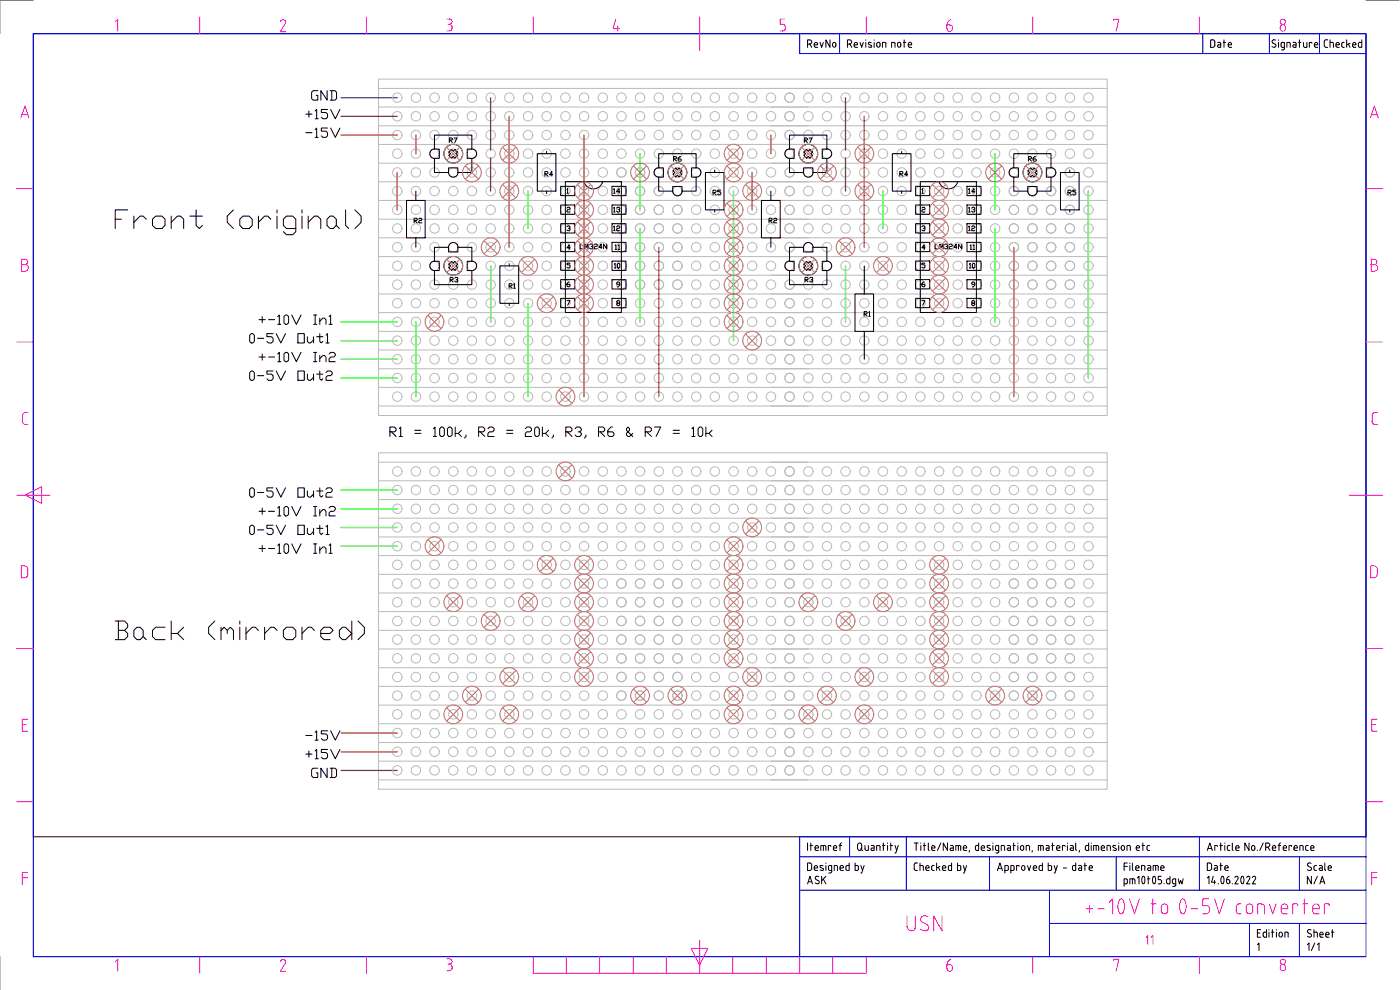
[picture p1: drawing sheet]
<svg xmlns="http://www.w3.org/2000/svg" width="420mm" height="297mm" viewBox="0 0 420 297" stroke-linecap="round" stroke-linejoin="round" font-family="sans-serif">
<defs><g id="words">
<text font-size="11.9" x="33.5" y="71.6">Front (original)</text>
<text font-size="9.7" x="33.5" y="193.3">Back (mirrored)</text>
<text font-size="7.5" fill="#f0f" x="282.9" y="292.8">6</text>
<text font-size="7.1" fill="#f0f" x="282.9" y="10.6">6</text>
<text font-size="6.6" x="115.7" y="132.6">R1 = 100k, R2 = 20k, R3, R6 &amp; R7 = 10k</text>
<g font-size="6.2">
<text x="92.4" y="31.4">GND</text>
<text x="90.7" y="42.3">-15V</text>
<text x="76.6" y="98.4">+-10V In1</text>
<text x="73.7" y="104.1">0-5V Out1</text>
<text x="76.6" y="109.7">+-10V In2</text>
<text x="73.7" y="115.4">0-5V Out2</text>
<text x="73.7" y="150.3">0-5V Out2</text>
<text x="76.6" y="155.9">+-10V In2</text>
<text x="73.7" y="161.6">0-5V Out1</text>
<text x="76.6" y="167.2">+-10V In1</text>
<text x="90.7" y="223.3">-15V</text>
<text x="90.7" y="229">+15V</text>
<text x="92.4" y="234.6">GND</text>
</g>
<g font-size="5.7">
<text x="241.3" y="15.5">RevNo</text>
<text x="361.9" y="15.5">Date</text>
<text x="90.7" y="36.7">+15V</text>
<text x="360.9" y="262.5">Date</text>
</g>
<text font-size="5.3" x="391.2" y="266.3">N/A</text>
<text font-size="5.3" fill="#f0f" x="346.8" y="284.7" transform="rotate(-90 346.8 284.7)">11</text>
<g font-size="4.4">
<text x="133.7" y="44.1">R7</text>
<text x="240.2" y="44.1">R7</text>
<text x="162.3" y="54">R4</text>
<text x="201.1" y="49.7">R6</text>
<text x="268.8" y="54">R4</text>
<text x="307.3" y="49.7">R6</text>
<text x="183.1" y="59.3">14</text>
<text x="212.7" y="59.6">R5</text>
<text x="289.3" y="59.3">14</text>
<text x="319.3" y="59.6">R5</text>
<text x="183.1" y="64.9">13</text>
<text x="289.3" y="64.9">13</text>
<text x="123.1" y="68.1">R2</text>
<text x="183.1" y="70.6">12</text>
<text x="229.7" y="68.1">R2</text>
<text x="289.3" y="70.6">12</text>
<text x="183.4" y="76.2">11</text>
<text x="290" y="76.2">11</text>
<text x="183.1" y="81.5">10</text>
<text x="289.6" y="81.5">10</text>
<text x="133.7" y="85.7">R3</text>
<text x="151.7" y="87.8">R1</text>
<text x="240.2" y="85.7">R3</text>
</g>
<g font-size="4.4" fill="#b8735c">
<text x="172.9" y="75.8">LM324N</text>
<text x="279.4" y="75.8">LM324N</text>
</g>
<text font-size="4" x="258.2" y="96">R1</text>
</g></defs>
<!-- layer: _Locked Veroboard -->
<g fill="none" stroke="#bababa" stroke-width=".3">
<path d="M113.6 23.7h218.7v101h-218.7zM113.6 37.7h218.7M113.6 32.1h218.7M113.6 26.5h218.7M113.6 43.3h218.7M113.6 49h218.7M113.6 54.6h218.7M113.6 60.1h218.7M113.6 65.8h218.7M113.6 71.4h218.7M113.6 77h218.7M113.6 82.6h218.7"/>
<path d="M113.6 93.8h218.7M113.6 88.2h218.7M113.6 99.4h218.7M113.6 105h218.7M113.6 110.6h218.7M113.6 116.2h218.7M113.6 135.9h218.7v100.9h-218.7zM113.6 121.8h218.7M113.6 138.7h218.7M113.6 155.5h218.7M113.6 149.9h218.7M113.6 144.3h218.7"/>
<path d="M113.6 177.9h218.7M113.6 166.7h218.7M113.6 172.3h218.7M113.6 161.1h218.7M113.6 194.7h218.7M113.6 189.1h218.7M113.6 183.5h218.7M113.6 217.2h218.7M113.6 211.6h218.7M113.6 205.9h218.7M113.6 200.3h218.7M113.6 222.8h218.7"/>
<path d="M113.6 228.4h218.7M113.6 234h218.7"/>
<circle cx="119.2" cy="29.3" r="1.42"/>
<circle cx="119.2" cy="34.9" r="1.42"/>
<circle cx="124.8" cy="29.3" r="1.42"/>
<circle cx="124.8" cy="34.9" r="1.42"/>
<circle cx="130.4" cy="29.3" r="1.42"/>
<circle cx="130.4" cy="34.9" r="1.42"/>
<circle cx="136" cy="29.3" r="1.42"/>
<circle cx="136" cy="34.9" r="1.42"/>
<circle cx="141.6" cy="29.3" r="1.42"/>
<circle cx="141.6" cy="34.9" r="1.42"/>
<circle cx="147.3" cy="34.9" r="1.42"/>
<circle cx="147.3" cy="29.3" r="1.42"/>
<circle cx="152.8" cy="34.9" r="1.42"/>
<circle cx="152.8" cy="29.3" r="1.42"/>
<circle cx="158.5" cy="34.9" r="1.42"/>
<circle cx="158.5" cy="29.3" r="1.42"/>
<circle cx="164.1" cy="34.9" r="1.42"/>
<circle cx="164.1" cy="29.3" r="1.42"/>
<circle cx="169.7" cy="34.9" r="1.42"/>
<circle cx="169.7" cy="29.3" r="1.42"/>
<circle cx="175.3" cy="34.9" r="1.42"/>
<circle cx="175.3" cy="29.3" r="1.42"/>
<circle cx="180.9" cy="29.3" r="1.42"/>
<circle cx="180.9" cy="34.9" r="1.42"/>
<circle cx="186.5" cy="34.9" r="1.42"/>
<circle cx="186.5" cy="29.3" r="1.42"/>
<circle cx="192.1" cy="34.9" r="1.42"/>
<circle cx="192.1" cy="29.3" r="1.42"/>
<circle cx="197.7" cy="34.9" r="1.42"/>
<circle cx="197.7" cy="29.3" r="1.42"/>
<circle cx="203.3" cy="29.3" r="1.42"/>
<circle cx="203.3" cy="34.9" r="1.42"/>
<circle cx="208.9" cy="29.3" r="1.42"/>
<circle cx="208.9" cy="34.9" r="1.42"/>
<circle cx="214.5" cy="34.9" r="1.42"/>
<circle cx="214.5" cy="29.3" r="1.42"/>
<circle cx="220.2" cy="34.9" r="1.42"/>
<circle cx="220.2" cy="29.3" r="1.42"/>
<circle cx="225.7" cy="34.9" r="1.42"/>
<circle cx="225.7" cy="29.3" r="1.42"/>
<circle cx="231.4" cy="29.3" r="1.42"/>
<circle cx="231.4" cy="34.9" r="1.42"/>
<circle cx="237" cy="34.9" r="1.42"/>
<circle cx="237" cy="29.3" r="1.42"/>
<circle cx="242.6" cy="29.3" r="1.42"/>
<circle cx="242.6" cy="34.9" r="1.42"/>
<circle cx="248.2" cy="29.3" r="1.42"/>
<circle cx="248.2" cy="34.9" r="1.42"/>
<circle cx="253.8" cy="34.9" r="1.42"/>
<circle cx="253.8" cy="29.3" r="1.42"/>
<circle cx="259.4" cy="34.9" r="1.42"/>
<circle cx="259.4" cy="29.3" r="1.42"/>
<circle cx="265" cy="29.3" r="1.42"/>
<circle cx="265" cy="34.9" r="1.42"/>
<circle cx="270.6" cy="34.9" r="1.42"/>
<circle cx="270.6" cy="29.3" r="1.42"/>
<circle cx="276.2" cy="29.3" r="1.42"/>
<circle cx="276.2" cy="34.9" r="1.42"/>
<circle cx="281.8" cy="29.3" r="1.42"/>
<circle cx="281.8" cy="34.9" r="1.42"/>
<circle cx="287.4" cy="34.9" r="1.42"/>
<circle cx="287.4" cy="29.3" r="1.42"/>
<circle cx="293.1" cy="29.3" r="1.42"/>
<circle cx="293.1" cy="34.9" r="1.42"/>
<circle cx="298.6" cy="29.3" r="1.42"/>
<circle cx="298.6" cy="34.9" r="1.42"/>
<circle cx="304.3" cy="34.9" r="1.42"/>
<circle cx="304.3" cy="29.3" r="1.42"/>
<circle cx="309.9" cy="34.9" r="1.42"/>
<circle cx="309.9" cy="29.3" r="1.42"/>
<circle cx="315.4" cy="29.3" r="1.42"/>
<circle cx="315.4" cy="34.9" r="1.42"/>
<circle cx="321.1" cy="34.9" r="1.42"/>
<circle cx="321.1" cy="29.3" r="1.42"/>
<circle cx="326.7" cy="34.9" r="1.42"/>
<circle cx="326.7" cy="29.3" r="1.42"/>
<circle cx="119.2" cy="40.5" r="1.42"/>
<circle cx="119.2" cy="46.1" r="1.42"/>
<circle cx="119.2" cy="51.7" r="1.42"/>
<circle cx="119.2" cy="57.3" r="1.42"/>
<circle cx="124.8" cy="46.1" r="1.42"/>
<circle cx="124.8" cy="40.5" r="1.42"/>
<circle cx="124.8" cy="57.3" r="1.42"/>
<circle cx="124.8" cy="51.7" r="1.42"/>
<circle cx="130.4" cy="46.1" r="1.42"/>
<circle cx="130.4" cy="57.3" r="1.42"/>
<circle cx="130.4" cy="51.7" r="1.42"/>
<circle cx="130.4" cy="40.5" r="1.42"/>
<circle cx="136" cy="46.1" r="1.42"/>
<circle cx="136" cy="51.7" r="1.42"/>
<circle cx="136" cy="57.3" r="1.42"/>
<circle cx="141.6" cy="57.3" r="1.42"/>
<circle cx="141.6" cy="51.7" r="1.42"/>
<circle cx="141.6" cy="46.1" r="1.42"/>
<circle cx="141.6" cy="40.5" r="1.42"/>
<circle cx="147.3" cy="46.1" r="1.42"/>
<circle cx="147.3" cy="51.7" r="1.42"/>
<circle cx="147.3" cy="40.5" r="1.42"/>
<circle cx="147.3" cy="57.3" r="1.42"/>
<circle cx="152.8" cy="40.5" r="1.42"/>
<circle cx="152.8" cy="46.1" r="1.42"/>
<circle cx="152.8" cy="57.3" r="1.42"/>
<circle cx="152.8" cy="51.7" r="1.42"/>
<circle cx="158.5" cy="40.5" r="1.42"/>
<circle cx="158.5" cy="57.3" r="1.42"/>
<circle cx="158.5" cy="46.1" r="1.42"/>
<circle cx="158.5" cy="51.7" r="1.42"/>
<circle cx="164.1" cy="57.3" r="1.42"/>
<circle cx="164.1" cy="40.5" r="1.42"/>
<circle cx="164.1" cy="46.1" r="1.42"/>
<circle cx="169.7" cy="46.1" r="1.42"/>
<circle cx="169.7" cy="40.5" r="1.42"/>
<circle cx="169.7" cy="57.3" r="1.42"/>
<circle cx="169.7" cy="51.7" r="1.42"/>
<circle cx="175.3" cy="46.1" r="1.42"/>
<circle cx="175.3" cy="51.7" r="1.42"/>
<circle cx="175.3" cy="40.5" r="1.42"/>
<circle cx="175.3" cy="57.3" r="1.42"/>
<circle cx="180.9" cy="46.1" r="1.42"/>
<circle cx="180.9" cy="57.3" r="1.42"/>
<circle cx="180.9" cy="51.7" r="1.42"/>
<circle cx="180.9" cy="40.5" r="1.42"/>
<circle cx="186.5" cy="51.7" r="1.42"/>
<circle cx="186.5" cy="40.5" r="1.42"/>
<circle cx="186.5" cy="46.1" r="1.42"/>
<circle cx="192.1" cy="57.3" r="1.42"/>
<circle cx="192.1" cy="40.5" r="1.42"/>
<circle cx="192.1" cy="46.1" r="1.42"/>
<circle cx="192.1" cy="51.7" r="1.42"/>
<circle cx="197.7" cy="57.3" r="1.42"/>
<circle cx="197.7" cy="46.1" r="1.42"/>
<circle cx="197.7" cy="51.7" r="1.42"/>
<circle cx="197.7" cy="40.5" r="1.42"/>
<circle cx="203.3" cy="51.7" r="1.42"/>
<circle cx="203.3" cy="57.3" r="1.42"/>
<circle cx="203.3" cy="40.5" r="1.42"/>
<circle cx="208.9" cy="46.1" r="1.42"/>
<circle cx="208.9" cy="51.7" r="1.42"/>
<circle cx="208.9" cy="57.3" r="1.42"/>
<circle cx="208.9" cy="40.5" r="1.42"/>
<circle cx="214.5" cy="46.1" r="1.42"/>
<circle cx="214.5" cy="40.5" r="1.42"/>
<circle cx="214.5" cy="51.7" r="1.42"/>
<circle cx="220.2" cy="57.3" r="1.42"/>
<circle cx="220.2" cy="40.5" r="1.42"/>
<circle cx="220.2" cy="46.1" r="1.42"/>
<circle cx="220.2" cy="51.7" r="1.42"/>
<circle cx="225.7" cy="57.3" r="1.42"/>
<circle cx="225.7" cy="40.5" r="1.42"/>
<circle cx="225.7" cy="46.1" r="1.42"/>
<circle cx="225.7" cy="51.7" r="1.42"/>
<circle cx="231.4" cy="40.5" r="1.42"/>
<circle cx="231.4" cy="51.7" r="1.42"/>
<circle cx="231.4" cy="57.3" r="1.42"/>
<circle cx="231.4" cy="46.1" r="1.42"/>
<circle cx="237" cy="57.3" r="1.42"/>
<circle cx="237" cy="46.1" r="1.42"/>
<circle cx="237" cy="40.5" r="1.42"/>
<circle cx="237" cy="51.7" r="1.42"/>
<circle cx="242.6" cy="51.7" r="1.42"/>
<circle cx="242.6" cy="46.1" r="1.42"/>
<circle cx="242.6" cy="57.3" r="1.42"/>
<circle cx="248.2" cy="46.1" r="1.42"/>
<circle cx="248.2" cy="51.7" r="1.42"/>
<circle cx="248.2" cy="57.3" r="1.42"/>
<circle cx="248.2" cy="40.5" r="1.42"/>
<circle cx="253.8" cy="40.5" r="1.42"/>
<circle cx="253.8" cy="46.1" r="1.42"/>
<circle cx="253.8" cy="51.7" r="1.42"/>
<circle cx="253.8" cy="57.3" r="1.42"/>
<circle cx="259.4" cy="51.7" r="1.42"/>
<circle cx="259.4" cy="40.5" r="1.42"/>
<circle cx="259.4" cy="46.1" r="1.42"/>
<circle cx="259.4" cy="57.3" r="1.42"/>
<circle cx="265" cy="46.1" r="1.42"/>
<circle cx="265" cy="51.7" r="1.42"/>
<circle cx="265" cy="40.5" r="1.42"/>
<circle cx="265" cy="57.3" r="1.42"/>
<circle cx="270.6" cy="46.1" r="1.42"/>
<circle cx="270.6" cy="40.5" r="1.42"/>
<circle cx="270.6" cy="57.3" r="1.42"/>
<circle cx="276.2" cy="51.7" r="1.42"/>
<circle cx="276.2" cy="46.1" r="1.42"/>
<circle cx="276.2" cy="57.3" r="1.42"/>
<circle cx="276.2" cy="40.5" r="1.42"/>
<circle cx="281.8" cy="46.1" r="1.42"/>
<circle cx="281.8" cy="51.7" r="1.42"/>
<circle cx="281.8" cy="40.5" r="1.42"/>
<circle cx="281.8" cy="57.3" r="1.42"/>
<circle cx="287.4" cy="46.1" r="1.42"/>
<circle cx="287.4" cy="40.5" r="1.42"/>
<circle cx="287.4" cy="51.7" r="1.42"/>
<circle cx="287.4" cy="57.3" r="1.42"/>
<circle cx="293.1" cy="51.7" r="1.42"/>
<circle cx="293.1" cy="46.1" r="1.42"/>
<circle cx="293.1" cy="40.5" r="1.42"/>
<circle cx="298.6" cy="51.7" r="1.42"/>
<circle cx="298.6" cy="46.1" r="1.42"/>
<circle cx="298.6" cy="40.5" r="1.42"/>
<circle cx="298.6" cy="57.3" r="1.42"/>
<circle cx="304.3" cy="57.3" r="1.42"/>
<circle cx="304.3" cy="40.5" r="1.42"/>
<circle cx="304.3" cy="46.1" r="1.42"/>
<circle cx="304.3" cy="51.7" r="1.42"/>
<circle cx="309.9" cy="57.3" r="1.42"/>
<circle cx="309.9" cy="51.7" r="1.42"/>
<circle cx="309.9" cy="40.5" r="1.42"/>
<circle cx="315.4" cy="51.7" r="1.42"/>
<circle cx="315.4" cy="46.1" r="1.42"/>
<circle cx="315.4" cy="40.5" r="1.42"/>
<circle cx="315.4" cy="57.3" r="1.42"/>
<circle cx="321.1" cy="46.1" r="1.42"/>
<circle cx="321.1" cy="51.7" r="1.42"/>
<circle cx="321.1" cy="40.5" r="1.42"/>
<circle cx="326.7" cy="40.5" r="1.42"/>
<circle cx="326.7" cy="51.7" r="1.42"/>
<circle cx="326.7" cy="46.1" r="1.42"/>
<circle cx="326.7" cy="57.3" r="1.42"/>
<circle cx="119.2" cy="63" r="1.42"/>
<circle cx="119.2" cy="74.2" r="1.42"/>
<circle cx="119.2" cy="68.5" r="1.42"/>
<circle cx="119.2" cy="79.8" r="1.42"/>
<circle cx="124.8" cy="79.8" r="1.42"/>
<circle cx="124.8" cy="63" r="1.42"/>
<circle cx="124.8" cy="68.5" r="1.42"/>
<circle cx="124.8" cy="74.2" r="1.42"/>
<circle cx="130.4" cy="63" r="1.42"/>
<circle cx="130.4" cy="74.2" r="1.42"/>
<circle cx="130.4" cy="68.5" r="1.42"/>
<circle cx="130.4" cy="79.8" r="1.42"/>
<circle cx="136" cy="63" r="1.42"/>
<circle cx="136" cy="79.8" r="1.42"/>
<circle cx="136" cy="74.2" r="1.42"/>
<circle cx="136" cy="68.5" r="1.42"/>
<circle cx="141.6" cy="63" r="1.42"/>
<circle cx="141.6" cy="68.5" r="1.42"/>
<circle cx="141.6" cy="74.2" r="1.42"/>
<circle cx="141.6" cy="79.8" r="1.42"/>
<circle cx="147.3" cy="68.5" r="1.42"/>
<circle cx="147.3" cy="79.8" r="1.42"/>
<circle cx="147.3" cy="63" r="1.42"/>
<circle cx="147.3" cy="74.2" r="1.42"/>
<circle cx="152.8" cy="79.8" r="1.42"/>
<circle cx="152.8" cy="74.2" r="1.42"/>
<circle cx="152.8" cy="63" r="1.42"/>
<circle cx="152.8" cy="68.5" r="1.42"/>
<circle cx="158.5" cy="68.5" r="1.42"/>
<circle cx="158.5" cy="79.8" r="1.42"/>
<circle cx="158.5" cy="74.2" r="1.42"/>
<circle cx="158.5" cy="63" r="1.42"/>
<circle cx="164.1" cy="79.8" r="1.42"/>
<circle cx="164.1" cy="63" r="1.42"/>
<circle cx="164.1" cy="68.5" r="1.42"/>
<circle cx="164.1" cy="74.2" r="1.42"/>
<circle cx="169.7" cy="63" r="1.42"/>
<circle cx="169.7" cy="79.8" r="1.42"/>
<circle cx="169.7" cy="68.5" r="1.42"/>
<circle cx="169.7" cy="74.2" r="1.42"/>
<circle cx="175.3" cy="63" r="1.42"/>
<circle cx="175.3" cy="79.8" r="1.42"/>
<circle cx="175.3" cy="68.5" r="1.42"/>
<circle cx="180.9" cy="63" r="1.42"/>
<circle cx="180.9" cy="68.5" r="1.42"/>
<circle cx="180.9" cy="79.8" r="1.42"/>
<circle cx="192.1" cy="68.5" r="1.42"/>
<circle cx="192.1" cy="74.2" r="1.42"/>
<circle cx="192.1" cy="63" r="1.42"/>
<circle cx="192.1" cy="79.8" r="1.42"/>
<circle cx="197.7" cy="68.5" r="1.42"/>
<circle cx="197.7" cy="74.2" r="1.42"/>
<circle cx="197.7" cy="63" r="1.42"/>
<circle cx="197.7" cy="79.8" r="1.42"/>
<circle cx="203.3" cy="68.5" r="1.42"/>
<circle cx="203.3" cy="63" r="1.42"/>
<circle cx="203.3" cy="79.8" r="1.42"/>
<circle cx="203.3" cy="74.2" r="1.42"/>
<circle cx="208.9" cy="79.8" r="1.42"/>
<circle cx="208.9" cy="63" r="1.42"/>
<circle cx="208.9" cy="68.5" r="1.42"/>
<circle cx="208.9" cy="74.2" r="1.42"/>
<circle cx="214.5" cy="68.5" r="1.42"/>
<circle cx="214.5" cy="63" r="1.42"/>
<circle cx="214.5" cy="79.8" r="1.42"/>
<circle cx="214.5" cy="74.2" r="1.42"/>
<circle cx="220.2" cy="68.5" r="1.42"/>
<circle cx="220.2" cy="63" r="1.42"/>
<circle cx="220.2" cy="74.2" r="1.42"/>
<circle cx="220.2" cy="79.8" r="1.42"/>
<circle cx="225.7" cy="79.8" r="1.42"/>
<circle cx="225.7" cy="68.5" r="1.42"/>
<circle cx="225.7" cy="63" r="1.42"/>
<circle cx="225.7" cy="74.2" r="1.42"/>
<circle cx="231.4" cy="74.2" r="1.42"/>
<circle cx="231.4" cy="63" r="1.42"/>
<circle cx="231.4" cy="79.8" r="1.42"/>
<circle cx="231.4" cy="68.5" r="1.42"/>
<circle cx="237" cy="68.5" r="1.42"/>
<circle cx="237" cy="79.8" r="1.42"/>
<circle cx="237" cy="63" r="1.42"/>
<circle cx="237" cy="74.2" r="1.42"/>
<circle cx="242.6" cy="74.2" r="1.42"/>
<circle cx="242.6" cy="79.8" r="1.42"/>
<circle cx="242.6" cy="63" r="1.42"/>
<circle cx="242.6" cy="68.5" r="1.42"/>
<circle cx="248.2" cy="63" r="1.42"/>
<circle cx="248.2" cy="79.8" r="1.42"/>
<circle cx="248.2" cy="68.5" r="1.42"/>
<circle cx="248.2" cy="74.2" r="1.42"/>
<circle cx="253.8" cy="79.8" r="1.42"/>
<circle cx="253.8" cy="68.5" r="1.42"/>
<circle cx="253.8" cy="74.2" r="1.42"/>
<circle cx="253.8" cy="63" r="1.42"/>
<circle cx="259.4" cy="68.5" r="1.42"/>
<circle cx="259.4" cy="74.2" r="1.42"/>
<circle cx="259.4" cy="63" r="1.42"/>
<circle cx="259.4" cy="79.8" r="1.42"/>
<circle cx="265" cy="63" r="1.42"/>
<circle cx="265" cy="79.8" r="1.42"/>
<circle cx="265" cy="68.5" r="1.42"/>
<circle cx="265" cy="74.2" r="1.42"/>
<circle cx="270.6" cy="79.8" r="1.42"/>
<circle cx="270.6" cy="68.5" r="1.42"/>
<circle cx="270.6" cy="63" r="1.42"/>
<circle cx="270.6" cy="74.2" r="1.42"/>
<circle cx="276.2" cy="63" r="1.42"/>
<circle cx="276.2" cy="79.8" r="1.42"/>
<circle cx="276.2" cy="74.2" r="1.42"/>
<circle cx="276.2" cy="68.5" r="1.42"/>
<circle cx="281.8" cy="79.8" r="1.42"/>
<circle cx="281.8" cy="63" r="1.42"/>
<circle cx="281.8" cy="68.5" r="1.42"/>
<circle cx="287.4" cy="63" r="1.42"/>
<circle cx="287.4" cy="68.5" r="1.42"/>
<circle cx="287.4" cy="79.8" r="1.42"/>
<circle cx="298.6" cy="63" r="1.42"/>
<circle cx="298.6" cy="68.5" r="1.42"/>
<circle cx="298.6" cy="79.8" r="1.42"/>
<circle cx="298.6" cy="74.2" r="1.42"/>
<circle cx="304.3" cy="68.5" r="1.42"/>
<circle cx="304.3" cy="63" r="1.42"/>
<circle cx="304.3" cy="74.2" r="1.42"/>
<circle cx="304.3" cy="79.8" r="1.42"/>
<circle cx="309.9" cy="68.5" r="1.42"/>
<circle cx="309.9" cy="63" r="1.42"/>
<circle cx="309.9" cy="79.8" r="1.42"/>
<circle cx="309.9" cy="74.2" r="1.42"/>
<circle cx="315.4" cy="63" r="1.42"/>
<circle cx="315.4" cy="79.8" r="1.42"/>
<circle cx="315.4" cy="74.2" r="1.42"/>
<circle cx="315.4" cy="68.5" r="1.42"/>
<circle cx="321.1" cy="63" r="1.42"/>
<circle cx="321.1" cy="79.8" r="1.42"/>
<circle cx="321.1" cy="68.5" r="1.42"/>
<circle cx="321.1" cy="74.2" r="1.42"/>
<circle cx="326.7" cy="63" r="1.42"/>
<circle cx="326.7" cy="74.2" r="1.42"/>
<circle cx="326.7" cy="68.5" r="1.42"/>
<circle cx="326.7" cy="79.8" r="1.42"/>
<circle cx="119.2" cy="96.6" r="1.42"/>
<circle cx="119.2" cy="85.4" r="1.42"/>
<circle cx="119.2" cy="91" r="1.42"/>
<circle cx="124.8" cy="96.6" r="1.42"/>
<circle cx="124.8" cy="85.4" r="1.42"/>
<circle cx="124.8" cy="91" r="1.42"/>
<circle cx="130.4" cy="85.4" r="1.42"/>
<circle cx="130.4" cy="91" r="1.42"/>
<circle cx="130.4" cy="96.6" r="1.42"/>
<circle cx="136" cy="91" r="1.42"/>
<circle cx="136" cy="96.6" r="1.42"/>
<circle cx="141.6" cy="91" r="1.42"/>
<circle cx="141.6" cy="96.6" r="1.42"/>
<circle cx="141.6" cy="85.4" r="1.42"/>
<circle cx="147.3" cy="96.6" r="1.42"/>
<circle cx="147.3" cy="85.4" r="1.42"/>
<circle cx="147.3" cy="91" r="1.42"/>
<circle cx="152.8" cy="96.6" r="1.42"/>
<circle cx="152.8" cy="91" r="1.42"/>
<circle cx="158.5" cy="96.6" r="1.42"/>
<circle cx="158.5" cy="85.4" r="1.42"/>
<circle cx="158.5" cy="91" r="1.42"/>
<circle cx="164.1" cy="96.6" r="1.42"/>
<circle cx="164.1" cy="85.4" r="1.42"/>
<circle cx="164.1" cy="91" r="1.42"/>
<circle cx="169.7" cy="85.4" r="1.42"/>
<circle cx="169.7" cy="96.6" r="1.42"/>
<circle cx="169.7" cy="91" r="1.42"/>
<circle cx="175.3" cy="85.4" r="1.42"/>
<circle cx="175.3" cy="96.6" r="1.42"/>
<circle cx="175.3" cy="91" r="1.42"/>
<circle cx="180.9" cy="91" r="1.42"/>
<circle cx="180.9" cy="96.6" r="1.42"/>
<circle cx="180.9" cy="85.4" r="1.42"/>
<circle cx="186.5" cy="85.4" r="1.42"/>
<circle cx="186.5" cy="96.6" r="1.42"/>
<circle cx="186.5" cy="91" r="1.42"/>
<circle cx="192.1" cy="91" r="1.42"/>
<circle cx="192.1" cy="85.4" r="1.42"/>
<circle cx="192.1" cy="96.6" r="1.42"/>
<circle cx="197.7" cy="91" r="1.42"/>
<circle cx="197.7" cy="85.4" r="1.42"/>
<circle cx="197.7" cy="96.6" r="1.42"/>
<circle cx="203.3" cy="91" r="1.42"/>
<circle cx="203.3" cy="85.4" r="1.42"/>
<circle cx="203.3" cy="96.6" r="1.42"/>
<circle cx="208.9" cy="91" r="1.42"/>
<circle cx="208.9" cy="96.6" r="1.42"/>
<circle cx="208.9" cy="85.4" r="1.42"/>
<circle cx="214.5" cy="96.6" r="1.42"/>
<circle cx="214.5" cy="91" r="1.42"/>
<circle cx="214.5" cy="85.4" r="1.42"/>
<circle cx="220.2" cy="96.6" r="1.42"/>
<circle cx="220.2" cy="85.4" r="1.42"/>
<circle cx="220.2" cy="91" r="1.42"/>
<circle cx="225.7" cy="85.4" r="1.42"/>
<circle cx="225.7" cy="96.6" r="1.42"/>
<circle cx="225.7" cy="91" r="1.42"/>
<circle cx="231.4" cy="96.6" r="1.42"/>
<circle cx="231.4" cy="91" r="1.42"/>
<circle cx="231.4" cy="85.4" r="1.42"/>
<circle cx="237" cy="85.4" r="1.42"/>
<circle cx="237" cy="91" r="1.42"/>
<circle cx="237" cy="96.6" r="1.42"/>
<circle cx="242.6" cy="91" r="1.42"/>
<circle cx="242.6" cy="96.6" r="1.42"/>
<circle cx="248.2" cy="85.4" r="1.42"/>
<circle cx="248.2" cy="96.6" r="1.42"/>
<circle cx="248.2" cy="91" r="1.42"/>
<circle cx="253.8" cy="91" r="1.42"/>
<circle cx="253.8" cy="96.6" r="1.42"/>
<circle cx="253.8" cy="85.4" r="1.42"/>
<circle cx="259.4" cy="91" r="1.42"/>
<circle cx="259.4" cy="85.4" r="1.42"/>
<circle cx="259.4" cy="96.6" r="1.42"/>
<circle cx="265" cy="85.4" r="1.42"/>
<circle cx="265" cy="96.6" r="1.42"/>
<circle cx="265" cy="91" r="1.42"/>
<circle cx="270.6" cy="91" r="1.42"/>
<circle cx="270.6" cy="96.6" r="1.42"/>
<circle cx="270.6" cy="85.4" r="1.42"/>
<circle cx="276.2" cy="85.4" r="1.42"/>
<circle cx="276.2" cy="96.6" r="1.42"/>
<circle cx="276.2" cy="91" r="1.42"/>
<circle cx="281.8" cy="85.4" r="1.42"/>
<circle cx="281.8" cy="91" r="1.42"/>
<circle cx="281.8" cy="96.6" r="1.42"/>
<circle cx="287.4" cy="96.6" r="1.42"/>
<circle cx="287.4" cy="85.4" r="1.42"/>
<circle cx="287.4" cy="91" r="1.42"/>
<circle cx="293.1" cy="96.6" r="1.42"/>
<circle cx="293.1" cy="85.4" r="1.42"/>
<circle cx="293.1" cy="91" r="1.42"/>
<circle cx="298.6" cy="85.4" r="1.42"/>
<circle cx="298.6" cy="91" r="1.42"/>
<circle cx="298.6" cy="96.6" r="1.42"/>
<circle cx="304.3" cy="96.6" r="1.42"/>
<circle cx="304.3" cy="91" r="1.42"/>
<circle cx="304.3" cy="85.4" r="1.42"/>
<circle cx="309.9" cy="85.4" r="1.42"/>
<circle cx="309.9" cy="91" r="1.42"/>
<circle cx="309.9" cy="96.6" r="1.42"/>
<circle cx="315.4" cy="91" r="1.42"/>
<circle cx="315.4" cy="85.4" r="1.42"/>
<circle cx="315.4" cy="96.6" r="1.42"/>
<circle cx="321.1" cy="91" r="1.42"/>
<circle cx="321.1" cy="85.4" r="1.42"/>
<circle cx="321.1" cy="96.6" r="1.42"/>
<circle cx="326.7" cy="96.6" r="1.42"/>
<circle cx="326.7" cy="91" r="1.42"/>
<circle cx="326.7" cy="85.4" r="1.42"/>
<circle cx="119.2" cy="119" r="1.42"/>
<circle cx="119.2" cy="107.8" r="1.42"/>
<circle cx="119.2" cy="113.4" r="1.42"/>
<circle cx="119.2" cy="102.2" r="1.42"/>
<circle cx="124.8" cy="113.4" r="1.42"/>
<circle cx="124.8" cy="119" r="1.42"/>
<circle cx="124.8" cy="102.2" r="1.42"/>
<circle cx="124.8" cy="107.8" r="1.42"/>
<circle cx="130.4" cy="107.8" r="1.42"/>
<circle cx="130.4" cy="119" r="1.42"/>
<circle cx="130.4" cy="102.2" r="1.42"/>
<circle cx="130.4" cy="113.4" r="1.42"/>
<circle cx="136" cy="102.2" r="1.42"/>
<circle cx="136" cy="107.8" r="1.42"/>
<circle cx="136" cy="119" r="1.42"/>
<circle cx="136" cy="113.4" r="1.42"/>
<circle cx="141.6" cy="119" r="1.42"/>
<circle cx="141.6" cy="102.2" r="1.42"/>
<circle cx="141.6" cy="107.8" r="1.42"/>
<circle cx="141.6" cy="113.4" r="1.42"/>
<circle cx="147.3" cy="119" r="1.42"/>
<circle cx="147.3" cy="113.4" r="1.42"/>
<circle cx="147.3" cy="107.8" r="1.42"/>
<circle cx="147.3" cy="102.2" r="1.42"/>
<circle cx="152.8" cy="119" r="1.42"/>
<circle cx="152.8" cy="113.4" r="1.42"/>
<circle cx="152.8" cy="107.8" r="1.42"/>
<circle cx="152.8" cy="102.2" r="1.42"/>
<circle cx="158.5" cy="102.2" r="1.42"/>
<circle cx="158.5" cy="113.4" r="1.42"/>
<circle cx="158.5" cy="107.8" r="1.42"/>
<circle cx="158.5" cy="119" r="1.42"/>
<circle cx="164.1" cy="113.4" r="1.42"/>
<circle cx="164.1" cy="107.8" r="1.42"/>
<circle cx="164.1" cy="119" r="1.42"/>
<circle cx="164.1" cy="102.2" r="1.42"/>
<circle cx="169.7" cy="107.8" r="1.42"/>
<circle cx="169.7" cy="119" r="1.42"/>
<circle cx="169.7" cy="102.2" r="1.42"/>
<circle cx="169.7" cy="113.4" r="1.42"/>
<circle cx="175.3" cy="113.4" r="1.42"/>
<circle cx="175.3" cy="119" r="1.42"/>
<circle cx="175.3" cy="107.8" r="1.42"/>
<circle cx="175.3" cy="102.2" r="1.42"/>
<circle cx="180.9" cy="107.8" r="1.42"/>
<circle cx="180.9" cy="113.4" r="1.42"/>
<circle cx="180.9" cy="119" r="1.42"/>
<circle cx="180.9" cy="102.2" r="1.42"/>
<circle cx="186.5" cy="102.2" r="1.42"/>
<circle cx="186.5" cy="107.8" r="1.42"/>
<circle cx="186.5" cy="113.4" r="1.42"/>
<circle cx="186.5" cy="119" r="1.42"/>
<circle cx="192.1" cy="119" r="1.42"/>
<circle cx="192.1" cy="113.4" r="1.42"/>
<circle cx="192.1" cy="107.8" r="1.42"/>
<circle cx="192.1" cy="102.2" r="1.42"/>
<circle cx="197.7" cy="102.2" r="1.42"/>
<circle cx="197.7" cy="107.8" r="1.42"/>
<circle cx="197.7" cy="113.4" r="1.42"/>
<circle cx="197.7" cy="119" r="1.42"/>
<circle cx="203.3" cy="102.2" r="1.42"/>
<circle cx="203.3" cy="113.4" r="1.42"/>
<circle cx="203.3" cy="119" r="1.42"/>
<circle cx="203.3" cy="107.8" r="1.42"/>
<circle cx="208.9" cy="113.4" r="1.42"/>
<circle cx="208.9" cy="107.8" r="1.42"/>
<circle cx="208.9" cy="119" r="1.42"/>
<circle cx="208.9" cy="102.2" r="1.42"/>
<circle cx="214.5" cy="119" r="1.42"/>
<circle cx="214.5" cy="107.8" r="1.42"/>
<circle cx="214.5" cy="113.4" r="1.42"/>
<circle cx="214.5" cy="102.2" r="1.42"/>
<circle cx="220.2" cy="107.8" r="1.42"/>
<circle cx="220.2" cy="102.2" r="1.42"/>
<circle cx="220.2" cy="113.4" r="1.42"/>
<circle cx="220.2" cy="119" r="1.42"/>
<circle cx="225.7" cy="107.8" r="1.42"/>
<circle cx="225.7" cy="102.2" r="1.42"/>
<circle cx="225.7" cy="113.4" r="1.42"/>
<circle cx="225.7" cy="119" r="1.42"/>
<circle cx="231.4" cy="113.4" r="1.42"/>
<circle cx="231.4" cy="119" r="1.42"/>
<circle cx="231.4" cy="102.2" r="1.42"/>
<circle cx="231.4" cy="107.8" r="1.42"/>
<circle cx="237" cy="102.2" r="1.42"/>
<circle cx="237" cy="107.8" r="1.42"/>
<circle cx="237" cy="119" r="1.42"/>
<circle cx="237" cy="113.4" r="1.42"/>
<circle cx="242.6" cy="107.8" r="1.42"/>
<circle cx="242.6" cy="102.2" r="1.42"/>
<circle cx="242.6" cy="113.4" r="1.42"/>
<circle cx="242.6" cy="119" r="1.42"/>
<circle cx="248.2" cy="119" r="1.42"/>
<circle cx="248.2" cy="113.4" r="1.42"/>
<circle cx="248.2" cy="107.8" r="1.42"/>
<circle cx="248.2" cy="102.2" r="1.42"/>
<circle cx="253.8" cy="113.4" r="1.42"/>
<circle cx="253.8" cy="107.8" r="1.42"/>
<circle cx="253.8" cy="119" r="1.42"/>
<circle cx="253.8" cy="102.2" r="1.42"/>
<circle cx="259.4" cy="102.2" r="1.42"/>
<circle cx="259.4" cy="113.4" r="1.42"/>
<circle cx="259.4" cy="107.8" r="1.42"/>
<circle cx="259.4" cy="119" r="1.42"/>
<circle cx="265" cy="102.2" r="1.42"/>
<circle cx="265" cy="107.8" r="1.42"/>
<circle cx="265" cy="119" r="1.42"/>
<circle cx="265" cy="113.4" r="1.42"/>
<circle cx="270.6" cy="119" r="1.42"/>
<circle cx="270.6" cy="107.8" r="1.42"/>
<circle cx="270.6" cy="113.4" r="1.42"/>
<circle cx="270.6" cy="102.2" r="1.42"/>
<circle cx="276.2" cy="107.8" r="1.42"/>
<circle cx="276.2" cy="119" r="1.42"/>
<circle cx="276.2" cy="113.4" r="1.42"/>
<circle cx="276.2" cy="102.2" r="1.42"/>
<circle cx="281.8" cy="102.2" r="1.42"/>
<circle cx="281.8" cy="107.8" r="1.42"/>
<circle cx="281.8" cy="113.4" r="1.42"/>
<circle cx="281.8" cy="119" r="1.42"/>
<circle cx="287.4" cy="113.4" r="1.42"/>
<circle cx="287.4" cy="119" r="1.42"/>
<circle cx="287.4" cy="102.2" r="1.42"/>
<circle cx="287.4" cy="107.8" r="1.42"/>
<circle cx="293.1" cy="113.4" r="1.42"/>
<circle cx="293.1" cy="119" r="1.42"/>
<circle cx="293.1" cy="102.2" r="1.42"/>
<circle cx="293.1" cy="107.8" r="1.42"/>
<circle cx="298.6" cy="107.8" r="1.42"/>
<circle cx="298.6" cy="113.4" r="1.42"/>
<circle cx="298.6" cy="102.2" r="1.42"/>
<circle cx="298.6" cy="119" r="1.42"/>
<circle cx="304.3" cy="113.4" r="1.42"/>
<circle cx="304.3" cy="119" r="1.42"/>
<circle cx="304.3" cy="102.2" r="1.42"/>
<circle cx="304.3" cy="107.8" r="1.42"/>
<circle cx="309.9" cy="102.2" r="1.42"/>
<circle cx="309.9" cy="113.4" r="1.42"/>
<circle cx="309.9" cy="119" r="1.42"/>
<circle cx="309.9" cy="107.8" r="1.42"/>
<circle cx="315.4" cy="102.2" r="1.42"/>
<circle cx="315.4" cy="119" r="1.42"/>
<circle cx="315.4" cy="113.4" r="1.42"/>
<circle cx="315.4" cy="107.8" r="1.42"/>
<circle cx="321.1" cy="102.2" r="1.42"/>
<circle cx="321.1" cy="107.8" r="1.42"/>
<circle cx="321.1" cy="119" r="1.42"/>
<circle cx="321.1" cy="113.4" r="1.42"/>
<circle cx="326.7" cy="102.2" r="1.42"/>
<circle cx="326.7" cy="107.8" r="1.42"/>
<circle cx="326.7" cy="113.4" r="1.42"/>
<circle cx="326.7" cy="119" r="1.42"/>
<circle cx="119.2" cy="147" r="1.42"/>
<circle cx="119.2" cy="152.7" r="1.42"/>
<circle cx="119.2" cy="158.2" r="1.42"/>
<circle cx="119.2" cy="141.4" r="1.42"/>
<circle cx="124.8" cy="141.4" r="1.42"/>
<circle cx="124.8" cy="147" r="1.42"/>
<circle cx="124.8" cy="152.7" r="1.42"/>
<circle cx="124.8" cy="158.2" r="1.42"/>
<circle cx="130.4" cy="158.2" r="1.42"/>
<circle cx="130.4" cy="152.7" r="1.42"/>
<circle cx="130.4" cy="147" r="1.42"/>
<circle cx="130.4" cy="141.4" r="1.42"/>
<circle cx="136" cy="147" r="1.42"/>
<circle cx="136" cy="158.2" r="1.42"/>
<circle cx="136" cy="152.7" r="1.42"/>
<circle cx="136" cy="141.4" r="1.42"/>
<circle cx="141.6" cy="158.2" r="1.42"/>
<circle cx="141.6" cy="152.7" r="1.42"/>
<circle cx="141.6" cy="141.4" r="1.42"/>
<circle cx="141.6" cy="147" r="1.42"/>
<circle cx="147.3" cy="158.2" r="1.42"/>
<circle cx="147.3" cy="141.4" r="1.42"/>
<circle cx="147.3" cy="152.7" r="1.42"/>
<circle cx="147.3" cy="147" r="1.42"/>
<circle cx="152.8" cy="141.4" r="1.42"/>
<circle cx="152.8" cy="152.7" r="1.42"/>
<circle cx="152.8" cy="147" r="1.42"/>
<circle cx="152.8" cy="158.2" r="1.42"/>
<circle cx="158.5" cy="152.7" r="1.42"/>
<circle cx="158.5" cy="141.4" r="1.42"/>
<circle cx="158.5" cy="158.2" r="1.42"/>
<circle cx="158.5" cy="147" r="1.42"/>
<circle cx="164.1" cy="147" r="1.42"/>
<circle cx="164.1" cy="152.7" r="1.42"/>
<circle cx="164.1" cy="141.4" r="1.42"/>
<circle cx="164.1" cy="158.2" r="1.42"/>
<circle cx="169.7" cy="147" r="1.42"/>
<circle cx="169.7" cy="158.2" r="1.42"/>
<circle cx="169.7" cy="152.7" r="1.42"/>
<circle cx="169.7" cy="141.4" r="1.42"/>
<circle cx="175.3" cy="152.7" r="1.42"/>
<circle cx="175.3" cy="141.4" r="1.42"/>
<circle cx="175.3" cy="147" r="1.42"/>
<circle cx="175.3" cy="158.2" r="1.42"/>
<circle cx="180.9" cy="147" r="1.42"/>
<circle cx="180.9" cy="141.4" r="1.42"/>
<circle cx="180.9" cy="158.2" r="1.42"/>
<circle cx="180.9" cy="152.7" r="1.42"/>
<circle cx="186.5" cy="141.4" r="1.42"/>
<circle cx="186.5" cy="158.2" r="1.42"/>
<circle cx="186.5" cy="152.7" r="1.42"/>
<circle cx="186.5" cy="147" r="1.42"/>
<circle cx="192.1" cy="158.2" r="1.42"/>
<circle cx="192.1" cy="152.7" r="1.42"/>
<circle cx="192.1" cy="147" r="1.42"/>
<circle cx="192.1" cy="141.4" r="1.42"/>
<circle cx="197.7" cy="158.2" r="1.42"/>
<circle cx="197.7" cy="147" r="1.42"/>
<circle cx="197.7" cy="141.4" r="1.42"/>
<circle cx="197.7" cy="152.7" r="1.42"/>
<circle cx="203.3" cy="152.7" r="1.42"/>
<circle cx="203.3" cy="158.2" r="1.42"/>
<circle cx="203.3" cy="147" r="1.42"/>
<circle cx="203.3" cy="141.4" r="1.42"/>
<circle cx="208.9" cy="141.4" r="1.42"/>
<circle cx="208.9" cy="152.7" r="1.42"/>
<circle cx="208.9" cy="147" r="1.42"/>
<circle cx="208.9" cy="158.2" r="1.42"/>
<circle cx="214.5" cy="152.7" r="1.42"/>
<circle cx="214.5" cy="147" r="1.42"/>
<circle cx="214.5" cy="158.2" r="1.42"/>
<circle cx="214.5" cy="141.4" r="1.42"/>
<circle cx="220.2" cy="158.2" r="1.42"/>
<circle cx="220.2" cy="141.4" r="1.42"/>
<circle cx="220.2" cy="152.7" r="1.42"/>
<circle cx="220.2" cy="147" r="1.42"/>
<circle cx="225.7" cy="158.2" r="1.42"/>
<circle cx="225.7" cy="147" r="1.42"/>
<circle cx="225.7" cy="152.7" r="1.42"/>
<circle cx="225.7" cy="141.4" r="1.42"/>
<circle cx="231.4" cy="141.4" r="1.42"/>
<circle cx="231.4" cy="152.7" r="1.42"/>
<circle cx="231.4" cy="147" r="1.42"/>
<circle cx="231.4" cy="158.2" r="1.42"/>
<circle cx="237" cy="147" r="1.42"/>
<circle cx="237" cy="158.2" r="1.42"/>
<circle cx="237" cy="152.7" r="1.42"/>
<circle cx="237" cy="141.4" r="1.42"/>
<circle cx="242.6" cy="147" r="1.42"/>
<circle cx="242.6" cy="152.7" r="1.42"/>
<circle cx="242.6" cy="141.4" r="1.42"/>
<circle cx="242.6" cy="158.2" r="1.42"/>
<circle cx="248.2" cy="152.7" r="1.42"/>
<circle cx="248.2" cy="141.4" r="1.42"/>
<circle cx="248.2" cy="147" r="1.42"/>
<circle cx="248.2" cy="158.2" r="1.42"/>
<circle cx="253.8" cy="158.2" r="1.42"/>
<circle cx="253.8" cy="152.7" r="1.42"/>
<circle cx="253.8" cy="147" r="1.42"/>
<circle cx="253.8" cy="141.4" r="1.42"/>
<circle cx="259.4" cy="158.2" r="1.42"/>
<circle cx="259.4" cy="141.4" r="1.42"/>
<circle cx="259.4" cy="152.7" r="1.42"/>
<circle cx="259.4" cy="147" r="1.42"/>
<circle cx="265" cy="158.2" r="1.42"/>
<circle cx="265" cy="141.4" r="1.42"/>
<circle cx="265" cy="152.7" r="1.42"/>
<circle cx="265" cy="147" r="1.42"/>
<circle cx="270.6" cy="147" r="1.42"/>
<circle cx="270.6" cy="152.7" r="1.42"/>
<circle cx="270.6" cy="158.2" r="1.42"/>
<circle cx="270.6" cy="141.4" r="1.42"/>
<circle cx="276.2" cy="141.4" r="1.42"/>
<circle cx="276.2" cy="152.7" r="1.42"/>
<circle cx="276.2" cy="147" r="1.42"/>
<circle cx="276.2" cy="158.2" r="1.42"/>
<circle cx="281.8" cy="158.2" r="1.42"/>
<circle cx="281.8" cy="147" r="1.42"/>
<circle cx="281.8" cy="141.4" r="1.42"/>
<circle cx="281.8" cy="152.7" r="1.42"/>
<circle cx="287.4" cy="141.4" r="1.42"/>
<circle cx="287.4" cy="158.2" r="1.42"/>
<circle cx="287.4" cy="152.7" r="1.42"/>
<circle cx="287.4" cy="147" r="1.42"/>
<circle cx="293.1" cy="141.4" r="1.42"/>
<circle cx="293.1" cy="158.2" r="1.42"/>
<circle cx="293.1" cy="152.7" r="1.42"/>
<circle cx="293.1" cy="147" r="1.42"/>
<circle cx="298.6" cy="141.4" r="1.42"/>
<circle cx="298.6" cy="158.2" r="1.42"/>
<circle cx="298.6" cy="147" r="1.42"/>
<circle cx="298.6" cy="152.7" r="1.42"/>
<circle cx="304.3" cy="158.2" r="1.42"/>
<circle cx="304.3" cy="152.7" r="1.42"/>
<circle cx="304.3" cy="147" r="1.42"/>
<circle cx="304.3" cy="141.4" r="1.42"/>
<circle cx="309.9" cy="147" r="1.42"/>
<circle cx="309.9" cy="158.2" r="1.42"/>
<circle cx="309.9" cy="152.7" r="1.42"/>
<circle cx="309.9" cy="141.4" r="1.42"/>
<circle cx="315.4" cy="141.4" r="1.42"/>
<circle cx="315.4" cy="158.2" r="1.42"/>
<circle cx="315.4" cy="152.7" r="1.42"/>
<circle cx="315.4" cy="147" r="1.42"/>
<circle cx="321.1" cy="152.7" r="1.42"/>
<circle cx="321.1" cy="141.4" r="1.42"/>
<circle cx="321.1" cy="147" r="1.42"/>
<circle cx="321.1" cy="158.2" r="1.42"/>
<circle cx="326.7" cy="141.4" r="1.42"/>
<circle cx="326.7" cy="152.7" r="1.42"/>
<circle cx="326.7" cy="147" r="1.42"/>
<circle cx="326.7" cy="158.2" r="1.42"/>
<circle cx="119.2" cy="169.5" r="1.42"/>
<circle cx="119.2" cy="175.1" r="1.42"/>
<circle cx="119.2" cy="163.9" r="1.42"/>
<circle cx="124.8" cy="169.5" r="1.42"/>
<circle cx="124.8" cy="175.1" r="1.42"/>
<circle cx="124.8" cy="163.9" r="1.42"/>
<circle cx="130.4" cy="169.5" r="1.42"/>
<circle cx="130.4" cy="175.1" r="1.42"/>
<circle cx="130.4" cy="163.9" r="1.42"/>
<circle cx="136" cy="175.1" r="1.42"/>
<circle cx="136" cy="169.5" r="1.42"/>
<circle cx="136" cy="163.9" r="1.42"/>
<circle cx="141.6" cy="175.1" r="1.42"/>
<circle cx="141.6" cy="169.5" r="1.42"/>
<circle cx="141.6" cy="163.9" r="1.42"/>
<circle cx="147.3" cy="169.5" r="1.42"/>
<circle cx="147.3" cy="175.1" r="1.42"/>
<circle cx="147.3" cy="163.9" r="1.42"/>
<circle cx="152.8" cy="169.5" r="1.42"/>
<circle cx="152.8" cy="175.1" r="1.42"/>
<circle cx="152.8" cy="163.9" r="1.42"/>
<circle cx="158.5" cy="163.9" r="1.42"/>
<circle cx="158.5" cy="175.1" r="1.42"/>
<circle cx="158.5" cy="169.5" r="1.42"/>
<circle cx="164.1" cy="175.1" r="1.42"/>
<circle cx="164.1" cy="169.5" r="1.42"/>
<circle cx="164.1" cy="163.9" r="1.42"/>
<circle cx="169.7" cy="169.5" r="1.42"/>
<circle cx="169.7" cy="175.1" r="1.42"/>
<circle cx="169.7" cy="163.9" r="1.42"/>
<circle cx="175.3" cy="175.1" r="1.42"/>
<circle cx="175.3" cy="169.5" r="1.42"/>
<circle cx="175.3" cy="163.9" r="1.42"/>
<circle cx="180.9" cy="169.5" r="1.42"/>
<circle cx="180.9" cy="175.1" r="1.42"/>
<circle cx="180.9" cy="163.9" r="1.42"/>
<circle cx="186.5" cy="169.5" r="1.42"/>
<circle cx="186.5" cy="163.9" r="1.42"/>
<circle cx="186.5" cy="175.1" r="1.42"/>
<circle cx="192.1" cy="169.5" r="1.42"/>
<circle cx="192.1" cy="175.1" r="1.42"/>
<circle cx="192.1" cy="163.9" r="1.42"/>
<circle cx="197.7" cy="169.5" r="1.42"/>
<circle cx="197.7" cy="175.1" r="1.42"/>
<circle cx="197.7" cy="163.9" r="1.42"/>
<circle cx="203.3" cy="169.5" r="1.42"/>
<circle cx="203.3" cy="175.1" r="1.42"/>
<circle cx="203.3" cy="163.9" r="1.42"/>
<circle cx="208.9" cy="163.9" r="1.42"/>
<circle cx="208.9" cy="169.5" r="1.42"/>
<circle cx="208.9" cy="175.1" r="1.42"/>
<circle cx="214.5" cy="175.1" r="1.42"/>
<circle cx="214.5" cy="169.5" r="1.42"/>
<circle cx="214.5" cy="163.9" r="1.42"/>
<circle cx="220.2" cy="169.5" r="1.42"/>
<circle cx="220.2" cy="175.1" r="1.42"/>
<circle cx="220.2" cy="163.9" r="1.42"/>
<circle cx="225.7" cy="163.9" r="1.42"/>
<circle cx="225.7" cy="169.5" r="1.42"/>
<circle cx="225.7" cy="175.1" r="1.42"/>
<circle cx="231.4" cy="169.5" r="1.42"/>
<circle cx="231.4" cy="175.1" r="1.42"/>
<circle cx="231.4" cy="163.9" r="1.42"/>
<circle cx="237" cy="163.9" r="1.42"/>
<circle cx="237" cy="169.5" r="1.42"/>
<circle cx="237" cy="175.1" r="1.42"/>
<circle cx="242.6" cy="163.9" r="1.42"/>
<circle cx="242.6" cy="169.5" r="1.42"/>
<circle cx="242.6" cy="175.1" r="1.42"/>
<circle cx="248.2" cy="175.1" r="1.42"/>
<circle cx="248.2" cy="169.5" r="1.42"/>
<circle cx="248.2" cy="163.9" r="1.42"/>
<circle cx="253.8" cy="169.5" r="1.42"/>
<circle cx="253.8" cy="175.1" r="1.42"/>
<circle cx="253.8" cy="163.9" r="1.42"/>
<circle cx="259.4" cy="169.5" r="1.42"/>
<circle cx="259.4" cy="163.9" r="1.42"/>
<circle cx="259.4" cy="175.1" r="1.42"/>
<circle cx="265" cy="175.1" r="1.42"/>
<circle cx="265" cy="169.5" r="1.42"/>
<circle cx="265" cy="163.9" r="1.42"/>
<circle cx="270.6" cy="163.9" r="1.42"/>
<circle cx="270.6" cy="175.1" r="1.42"/>
<circle cx="270.6" cy="169.5" r="1.42"/>
<circle cx="276.2" cy="169.5" r="1.42"/>
<circle cx="276.2" cy="163.9" r="1.42"/>
<circle cx="276.2" cy="175.1" r="1.42"/>
<circle cx="281.8" cy="175.1" r="1.42"/>
<circle cx="281.8" cy="169.5" r="1.42"/>
<circle cx="281.8" cy="163.9" r="1.42"/>
<circle cx="287.4" cy="175.1" r="1.42"/>
<circle cx="287.4" cy="169.5" r="1.42"/>
<circle cx="287.4" cy="163.9" r="1.42"/>
<circle cx="293.1" cy="175.1" r="1.42"/>
<circle cx="293.1" cy="169.5" r="1.42"/>
<circle cx="293.1" cy="163.9" r="1.42"/>
<circle cx="298.6" cy="169.5" r="1.42"/>
<circle cx="298.6" cy="175.1" r="1.42"/>
<circle cx="298.6" cy="163.9" r="1.42"/>
<circle cx="304.3" cy="169.5" r="1.42"/>
<circle cx="304.3" cy="175.1" r="1.42"/>
<circle cx="304.3" cy="163.9" r="1.42"/>
<circle cx="309.9" cy="163.9" r="1.42"/>
<circle cx="309.9" cy="169.5" r="1.42"/>
<circle cx="309.9" cy="175.1" r="1.42"/>
<circle cx="315.4" cy="169.5" r="1.42"/>
<circle cx="315.4" cy="175.1" r="1.42"/>
<circle cx="315.4" cy="163.9" r="1.42"/>
<circle cx="321.1" cy="169.5" r="1.42"/>
<circle cx="321.1" cy="175.1" r="1.42"/>
<circle cx="321.1" cy="163.9" r="1.42"/>
<circle cx="326.7" cy="169.5" r="1.42"/>
<circle cx="326.7" cy="175.1" r="1.42"/>
<circle cx="326.7" cy="163.9" r="1.42"/>
<circle cx="119.2" cy="191.9" r="1.42"/>
<circle cx="119.2" cy="180.7" r="1.42"/>
<circle cx="119.2" cy="186.3" r="1.42"/>
<circle cx="119.2" cy="197.5" r="1.42"/>
<circle cx="124.8" cy="180.7" r="1.42"/>
<circle cx="124.8" cy="191.9" r="1.42"/>
<circle cx="124.8" cy="197.5" r="1.42"/>
<circle cx="124.8" cy="186.3" r="1.42"/>
<circle cx="130.4" cy="191.9" r="1.42"/>
<circle cx="130.4" cy="180.7" r="1.42"/>
<circle cx="130.4" cy="186.3" r="1.42"/>
<circle cx="130.4" cy="197.5" r="1.42"/>
<circle cx="136" cy="191.9" r="1.42"/>
<circle cx="136" cy="197.5" r="1.42"/>
<circle cx="136" cy="180.7" r="1.42"/>
<circle cx="136" cy="186.3" r="1.42"/>
<circle cx="141.6" cy="180.7" r="1.42"/>
<circle cx="141.6" cy="191.9" r="1.42"/>
<circle cx="141.6" cy="186.3" r="1.42"/>
<circle cx="141.6" cy="197.5" r="1.42"/>
<circle cx="147.3" cy="186.3" r="1.42"/>
<circle cx="147.3" cy="180.7" r="1.42"/>
<circle cx="147.3" cy="191.9" r="1.42"/>
<circle cx="147.3" cy="197.5" r="1.42"/>
<circle cx="152.8" cy="191.9" r="1.42"/>
<circle cx="152.8" cy="197.5" r="1.42"/>
<circle cx="152.8" cy="180.7" r="1.42"/>
<circle cx="152.8" cy="186.3" r="1.42"/>
<circle cx="158.5" cy="191.9" r="1.42"/>
<circle cx="158.5" cy="197.5" r="1.42"/>
<circle cx="158.5" cy="186.3" r="1.42"/>
<circle cx="158.5" cy="180.7" r="1.42"/>
<circle cx="164.1" cy="197.5" r="1.42"/>
<circle cx="164.1" cy="191.9" r="1.42"/>
<circle cx="164.1" cy="180.7" r="1.42"/>
<circle cx="164.1" cy="186.3" r="1.42"/>
<circle cx="169.7" cy="191.9" r="1.42"/>
<circle cx="169.7" cy="180.7" r="1.42"/>
<circle cx="169.7" cy="197.5" r="1.42"/>
<circle cx="169.7" cy="186.3" r="1.42"/>
<circle cx="175.3" cy="180.7" r="1.42"/>
<circle cx="175.3" cy="197.5" r="1.42"/>
<circle cx="175.3" cy="191.9" r="1.42"/>
<circle cx="175.3" cy="186.3" r="1.42"/>
<circle cx="180.9" cy="191.9" r="1.42"/>
<circle cx="180.9" cy="197.5" r="1.42"/>
<circle cx="180.9" cy="180.7" r="1.42"/>
<circle cx="180.9" cy="186.3" r="1.42"/>
<circle cx="186.5" cy="191.9" r="1.42"/>
<circle cx="186.5" cy="197.5" r="1.42"/>
<circle cx="186.5" cy="180.7" r="1.42"/>
<circle cx="186.5" cy="186.3" r="1.42"/>
<circle cx="192.1" cy="191.9" r="1.42"/>
<circle cx="192.1" cy="197.5" r="1.42"/>
<circle cx="192.1" cy="180.7" r="1.42"/>
<circle cx="192.1" cy="186.3" r="1.42"/>
<circle cx="197.7" cy="191.9" r="1.42"/>
<circle cx="197.7" cy="186.3" r="1.42"/>
<circle cx="197.7" cy="180.7" r="1.42"/>
<circle cx="197.7" cy="197.5" r="1.42"/>
<circle cx="203.3" cy="180.7" r="1.42"/>
<circle cx="203.3" cy="197.5" r="1.42"/>
<circle cx="203.3" cy="191.9" r="1.42"/>
<circle cx="203.3" cy="186.3" r="1.42"/>
<circle cx="208.9" cy="197.5" r="1.42"/>
<circle cx="208.9" cy="180.7" r="1.42"/>
<circle cx="208.9" cy="191.9" r="1.42"/>
<circle cx="208.9" cy="186.3" r="1.42"/>
<circle cx="214.5" cy="191.9" r="1.42"/>
<circle cx="214.5" cy="186.3" r="1.42"/>
<circle cx="214.5" cy="180.7" r="1.42"/>
<circle cx="214.5" cy="197.5" r="1.42"/>
<circle cx="220.2" cy="191.9" r="1.42"/>
<circle cx="220.2" cy="186.3" r="1.42"/>
<circle cx="220.2" cy="180.7" r="1.42"/>
<circle cx="220.2" cy="197.5" r="1.42"/>
<circle cx="225.7" cy="191.9" r="1.42"/>
<circle cx="225.7" cy="197.5" r="1.42"/>
<circle cx="225.7" cy="180.7" r="1.42"/>
<circle cx="225.7" cy="186.3" r="1.42"/>
<circle cx="231.4" cy="180.7" r="1.42"/>
<circle cx="231.4" cy="191.9" r="1.42"/>
<circle cx="231.4" cy="186.3" r="1.42"/>
<circle cx="231.4" cy="197.5" r="1.42"/>
<circle cx="237" cy="180.7" r="1.42"/>
<circle cx="237" cy="191.9" r="1.42"/>
<circle cx="237" cy="197.5" r="1.42"/>
<circle cx="237" cy="186.3" r="1.42"/>
<circle cx="242.6" cy="191.9" r="1.42"/>
<circle cx="242.6" cy="197.5" r="1.42"/>
<circle cx="242.6" cy="186.3" r="1.42"/>
<circle cx="242.6" cy="180.7" r="1.42"/>
<circle cx="248.2" cy="180.7" r="1.42"/>
<circle cx="248.2" cy="197.5" r="1.42"/>
<circle cx="248.2" cy="191.9" r="1.42"/>
<circle cx="248.2" cy="186.3" r="1.42"/>
<circle cx="253.8" cy="197.5" r="1.42"/>
<circle cx="253.8" cy="180.7" r="1.42"/>
<circle cx="253.8" cy="191.9" r="1.42"/>
<circle cx="253.8" cy="186.3" r="1.42"/>
<circle cx="259.4" cy="191.9" r="1.42"/>
<circle cx="259.4" cy="197.5" r="1.42"/>
<circle cx="259.4" cy="180.7" r="1.42"/>
<circle cx="259.4" cy="186.3" r="1.42"/>
<circle cx="265" cy="191.9" r="1.42"/>
<circle cx="265" cy="186.3" r="1.42"/>
<circle cx="265" cy="197.5" r="1.42"/>
<circle cx="265" cy="180.7" r="1.42"/>
<circle cx="270.6" cy="197.5" r="1.42"/>
<circle cx="270.6" cy="180.7" r="1.42"/>
<circle cx="270.6" cy="191.9" r="1.42"/>
<circle cx="270.6" cy="186.3" r="1.42"/>
<circle cx="276.2" cy="191.9" r="1.42"/>
<circle cx="276.2" cy="186.3" r="1.42"/>
<circle cx="276.2" cy="180.7" r="1.42"/>
<circle cx="276.2" cy="197.5" r="1.42"/>
<circle cx="281.8" cy="197.5" r="1.42"/>
<circle cx="281.8" cy="180.7" r="1.42"/>
<circle cx="281.8" cy="191.9" r="1.42"/>
<circle cx="281.8" cy="186.3" r="1.42"/>
<circle cx="287.4" cy="197.5" r="1.42"/>
<circle cx="287.4" cy="191.9" r="1.42"/>
<circle cx="287.4" cy="186.3" r="1.42"/>
<circle cx="287.4" cy="180.7" r="1.42"/>
<circle cx="293.1" cy="191.9" r="1.42"/>
<circle cx="293.1" cy="186.3" r="1.42"/>
<circle cx="293.1" cy="180.7" r="1.42"/>
<circle cx="293.1" cy="197.5" r="1.42"/>
<circle cx="298.6" cy="180.7" r="1.42"/>
<circle cx="298.6" cy="191.9" r="1.42"/>
<circle cx="298.6" cy="197.5" r="1.42"/>
<circle cx="298.6" cy="186.3" r="1.42"/>
<circle cx="304.3" cy="191.9" r="1.42"/>
<circle cx="304.3" cy="186.3" r="1.42"/>
<circle cx="304.3" cy="180.7" r="1.42"/>
<circle cx="304.3" cy="197.5" r="1.42"/>
<circle cx="309.9" cy="197.5" r="1.42"/>
<circle cx="309.9" cy="186.3" r="1.42"/>
<circle cx="309.9" cy="180.7" r="1.42"/>
<circle cx="309.9" cy="191.9" r="1.42"/>
<circle cx="315.4" cy="180.7" r="1.42"/>
<circle cx="315.4" cy="197.5" r="1.42"/>
<circle cx="315.4" cy="191.9" r="1.42"/>
<circle cx="315.4" cy="186.3" r="1.42"/>
<circle cx="321.1" cy="180.7" r="1.42"/>
<circle cx="321.1" cy="197.5" r="1.42"/>
<circle cx="321.1" cy="191.9" r="1.42"/>
<circle cx="321.1" cy="186.3" r="1.42"/>
<circle cx="326.7" cy="180.7" r="1.42"/>
<circle cx="326.7" cy="191.9" r="1.42"/>
<circle cx="326.7" cy="197.5" r="1.42"/>
<circle cx="326.7" cy="186.3" r="1.42"/>
<circle cx="119.2" cy="214.3" r="1.42"/>
<circle cx="119.2" cy="219.9" r="1.42"/>
<circle cx="119.2" cy="208.7" r="1.42"/>
<circle cx="119.2" cy="203.1" r="1.42"/>
<circle cx="124.8" cy="214.3" r="1.42"/>
<circle cx="124.8" cy="219.9" r="1.42"/>
<circle cx="124.8" cy="208.7" r="1.42"/>
<circle cx="124.8" cy="203.1" r="1.42"/>
<circle cx="130.4" cy="214.3" r="1.42"/>
<circle cx="130.4" cy="219.9" r="1.42"/>
<circle cx="130.4" cy="208.7" r="1.42"/>
<circle cx="130.4" cy="203.1" r="1.42"/>
<circle cx="136" cy="214.3" r="1.42"/>
<circle cx="136" cy="219.9" r="1.42"/>
<circle cx="136" cy="208.7" r="1.42"/>
<circle cx="136" cy="203.1" r="1.42"/>
<circle cx="141.6" cy="219.9" r="1.42"/>
<circle cx="141.6" cy="214.3" r="1.42"/>
<circle cx="141.6" cy="208.7" r="1.42"/>
<circle cx="141.6" cy="203.1" r="1.42"/>
<circle cx="147.3" cy="214.3" r="1.42"/>
<circle cx="147.3" cy="219.9" r="1.42"/>
<circle cx="147.3" cy="208.7" r="1.42"/>
<circle cx="147.3" cy="203.1" r="1.42"/>
<circle cx="152.8" cy="214.3" r="1.42"/>
<circle cx="152.8" cy="219.9" r="1.42"/>
<circle cx="152.8" cy="208.7" r="1.42"/>
<circle cx="152.8" cy="203.1" r="1.42"/>
<circle cx="158.5" cy="219.9" r="1.42"/>
<circle cx="158.5" cy="214.3" r="1.42"/>
<circle cx="158.5" cy="208.7" r="1.42"/>
<circle cx="158.5" cy="203.1" r="1.42"/>
<circle cx="164.1" cy="219.9" r="1.42"/>
<circle cx="164.1" cy="214.3" r="1.42"/>
<circle cx="164.1" cy="208.7" r="1.42"/>
<circle cx="164.1" cy="203.1" r="1.42"/>
<circle cx="169.7" cy="214.3" r="1.42"/>
<circle cx="169.7" cy="219.9" r="1.42"/>
<circle cx="169.7" cy="208.7" r="1.42"/>
<circle cx="169.7" cy="203.1" r="1.42"/>
<circle cx="175.3" cy="219.9" r="1.42"/>
<circle cx="175.3" cy="214.3" r="1.42"/>
<circle cx="175.3" cy="208.7" r="1.42"/>
<circle cx="175.3" cy="203.1" r="1.42"/>
<circle cx="180.9" cy="214.3" r="1.42"/>
<circle cx="180.9" cy="219.9" r="1.42"/>
<circle cx="180.9" cy="203.1" r="1.42"/>
<circle cx="180.9" cy="208.7" r="1.42"/>
<circle cx="186.5" cy="214.3" r="1.42"/>
<circle cx="186.5" cy="219.9" r="1.42"/>
<circle cx="186.5" cy="208.7" r="1.42"/>
<circle cx="186.5" cy="203.1" r="1.42"/>
<circle cx="192.1" cy="214.3" r="1.42"/>
<circle cx="192.1" cy="219.9" r="1.42"/>
<circle cx="192.1" cy="208.7" r="1.42"/>
<circle cx="192.1" cy="203.1" r="1.42"/>
<circle cx="197.7" cy="214.3" r="1.42"/>
<circle cx="197.7" cy="219.9" r="1.42"/>
<circle cx="197.7" cy="208.7" r="1.42"/>
<circle cx="197.7" cy="203.1" r="1.42"/>
<circle cx="203.3" cy="214.3" r="1.42"/>
<circle cx="203.3" cy="219.9" r="1.42"/>
<circle cx="203.3" cy="208.7" r="1.42"/>
<circle cx="203.3" cy="203.1" r="1.42"/>
<circle cx="208.9" cy="214.3" r="1.42"/>
<circle cx="208.9" cy="219.9" r="1.42"/>
<circle cx="208.9" cy="208.7" r="1.42"/>
<circle cx="208.9" cy="203.1" r="1.42"/>
<circle cx="214.5" cy="219.9" r="1.42"/>
<circle cx="214.5" cy="214.3" r="1.42"/>
<circle cx="214.5" cy="203.1" r="1.42"/>
<circle cx="214.5" cy="208.7" r="1.42"/>
<circle cx="220.2" cy="214.3" r="1.42"/>
<circle cx="220.2" cy="219.9" r="1.42"/>
<circle cx="220.2" cy="208.7" r="1.42"/>
<circle cx="220.2" cy="203.1" r="1.42"/>
<circle cx="225.7" cy="219.9" r="1.42"/>
<circle cx="225.7" cy="214.3" r="1.42"/>
<circle cx="225.7" cy="208.7" r="1.42"/>
<circle cx="225.7" cy="203.1" r="1.42"/>
<circle cx="231.4" cy="214.3" r="1.42"/>
<circle cx="231.4" cy="219.9" r="1.42"/>
<circle cx="231.4" cy="203.1" r="1.42"/>
<circle cx="231.4" cy="208.7" r="1.42"/>
<circle cx="237" cy="214.3" r="1.42"/>
<circle cx="237" cy="219.9" r="1.42"/>
<circle cx="237" cy="208.7" r="1.42"/>
<circle cx="237" cy="203.1" r="1.42"/>
<circle cx="242.6" cy="214.3" r="1.42"/>
<circle cx="242.6" cy="219.9" r="1.42"/>
<circle cx="242.6" cy="208.7" r="1.42"/>
<circle cx="242.6" cy="203.1" r="1.42"/>
<circle cx="248.2" cy="219.9" r="1.42"/>
<circle cx="248.2" cy="214.3" r="1.42"/>
<circle cx="248.2" cy="208.7" r="1.42"/>
<circle cx="248.2" cy="203.1" r="1.42"/>
<circle cx="253.8" cy="214.3" r="1.42"/>
<circle cx="253.8" cy="219.9" r="1.42"/>
<circle cx="253.8" cy="208.7" r="1.42"/>
<circle cx="253.8" cy="203.1" r="1.42"/>
<circle cx="259.4" cy="219.9" r="1.42"/>
<circle cx="259.4" cy="214.3" r="1.42"/>
<circle cx="259.4" cy="208.7" r="1.42"/>
<circle cx="259.4" cy="203.1" r="1.42"/>
<circle cx="265" cy="219.9" r="1.42"/>
<circle cx="265" cy="214.3" r="1.42"/>
<circle cx="265" cy="203.1" r="1.42"/>
<circle cx="265" cy="208.7" r="1.42"/>
<circle cx="270.6" cy="219.9" r="1.42"/>
<circle cx="270.6" cy="214.3" r="1.42"/>
<circle cx="270.6" cy="203.1" r="1.42"/>
<circle cx="270.6" cy="208.7" r="1.42"/>
<circle cx="276.2" cy="214.3" r="1.42"/>
<circle cx="276.2" cy="219.9" r="1.42"/>
<circle cx="276.2" cy="203.1" r="1.42"/>
<circle cx="276.2" cy="208.7" r="1.42"/>
<circle cx="281.8" cy="219.9" r="1.42"/>
<circle cx="281.8" cy="214.3" r="1.42"/>
<circle cx="281.8" cy="208.7" r="1.42"/>
<circle cx="281.8" cy="203.1" r="1.42"/>
<circle cx="287.4" cy="219.9" r="1.42"/>
<circle cx="287.4" cy="214.3" r="1.42"/>
<circle cx="287.4" cy="208.7" r="1.42"/>
<circle cx="287.4" cy="203.1" r="1.42"/>
<circle cx="293.1" cy="219.9" r="1.42"/>
<circle cx="293.1" cy="214.3" r="1.42"/>
<circle cx="293.1" cy="208.7" r="1.42"/>
<circle cx="293.1" cy="203.1" r="1.42"/>
<circle cx="298.6" cy="214.3" r="1.42"/>
<circle cx="298.6" cy="219.9" r="1.42"/>
<circle cx="298.6" cy="203.1" r="1.42"/>
<circle cx="298.6" cy="208.7" r="1.42"/>
<circle cx="304.3" cy="219.9" r="1.42"/>
<circle cx="304.3" cy="214.3" r="1.42"/>
<circle cx="304.3" cy="208.7" r="1.42"/>
<circle cx="304.3" cy="203.1" r="1.42"/>
<circle cx="309.9" cy="219.9" r="1.42"/>
<circle cx="309.9" cy="214.3" r="1.42"/>
<circle cx="309.9" cy="203.1" r="1.42"/>
<circle cx="309.9" cy="208.7" r="1.42"/>
<circle cx="315.4" cy="214.3" r="1.42"/>
<circle cx="315.4" cy="219.9" r="1.42"/>
<circle cx="315.4" cy="203.1" r="1.42"/>
<circle cx="315.4" cy="208.7" r="1.42"/>
<circle cx="321.1" cy="219.9" r="1.42"/>
<circle cx="321.1" cy="214.3" r="1.42"/>
<circle cx="321.1" cy="208.7" r="1.42"/>
<circle cx="321.1" cy="203.1" r="1.42"/>
<circle cx="326.7" cy="214.3" r="1.42"/>
<circle cx="326.7" cy="219.9" r="1.42"/>
<circle cx="326.7" cy="203.1" r="1.42"/>
<circle cx="326.7" cy="208.7" r="1.42"/>
<circle cx="119.2" cy="225.6" r="1.42"/>
<circle cx="119.2" cy="231.1" r="1.42"/>
<circle cx="124.8" cy="231.1" r="1.42"/>
<circle cx="124.8" cy="225.6" r="1.42"/>
<circle cx="130.4" cy="225.6" r="1.42"/>
<circle cx="130.4" cy="231.1" r="1.42"/>
<circle cx="136" cy="225.6" r="1.42"/>
<circle cx="136" cy="231.1" r="1.42"/>
<circle cx="141.6" cy="231.1" r="1.42"/>
<circle cx="141.6" cy="225.6" r="1.42"/>
<circle cx="147.3" cy="231.1" r="1.42"/>
<circle cx="147.3" cy="225.6" r="1.42"/>
<circle cx="152.8" cy="231.1" r="1.42"/>
<circle cx="152.8" cy="225.6" r="1.42"/>
<circle cx="158.5" cy="231.1" r="1.42"/>
<circle cx="158.5" cy="225.6" r="1.42"/>
<circle cx="164.1" cy="231.1" r="1.42"/>
<circle cx="164.1" cy="225.6" r="1.42"/>
<circle cx="169.7" cy="231.1" r="1.42"/>
<circle cx="169.7" cy="225.6" r="1.42"/>
<circle cx="175.3" cy="231.1" r="1.42"/>
<circle cx="175.3" cy="225.6" r="1.42"/>
<circle cx="180.9" cy="231.1" r="1.42"/>
<circle cx="180.9" cy="225.6" r="1.42"/>
<circle cx="186.5" cy="231.1" r="1.42"/>
<circle cx="186.5" cy="225.6" r="1.42"/>
<circle cx="192.1" cy="231.1" r="1.42"/>
<circle cx="192.1" cy="225.6" r="1.42"/>
<circle cx="197.7" cy="231.1" r="1.42"/>
<circle cx="197.7" cy="225.6" r="1.42"/>
<circle cx="203.3" cy="231.1" r="1.42"/>
<circle cx="203.3" cy="225.6" r="1.42"/>
<circle cx="208.9" cy="231.1" r="1.42"/>
<circle cx="208.9" cy="225.6" r="1.42"/>
<circle cx="214.5" cy="225.6" r="1.42"/>
<circle cx="214.5" cy="231.1" r="1.42"/>
<circle cx="220.2" cy="225.6" r="1.42"/>
<circle cx="220.2" cy="231.1" r="1.42"/>
<circle cx="225.7" cy="225.6" r="1.42"/>
<circle cx="225.7" cy="231.1" r="1.42"/>
<circle cx="231.4" cy="231.1" r="1.42"/>
<circle cx="231.4" cy="225.6" r="1.42"/>
<circle cx="237" cy="231.1" r="1.42"/>
<circle cx="237" cy="225.6" r="1.42"/>
<circle cx="242.6" cy="225.6" r="1.42"/>
<circle cx="242.6" cy="231.1" r="1.42"/>
<circle cx="248.2" cy="225.6" r="1.42"/>
<circle cx="248.2" cy="231.1" r="1.42"/>
<circle cx="253.8" cy="231.1" r="1.42"/>
<circle cx="253.8" cy="225.6" r="1.42"/>
<circle cx="259.4" cy="231.1" r="1.42"/>
<circle cx="259.4" cy="225.6" r="1.42"/>
<circle cx="265" cy="225.6" r="1.42"/>
<circle cx="265" cy="231.1" r="1.42"/>
<circle cx="270.6" cy="225.6" r="1.42"/>
<circle cx="270.6" cy="231.1" r="1.42"/>
<circle cx="276.2" cy="231.1" r="1.42"/>
<circle cx="276.2" cy="225.6" r="1.42"/>
<circle cx="281.8" cy="225.6" r="1.42"/>
<circle cx="281.8" cy="231.1" r="1.42"/>
<circle cx="287.4" cy="231.1" r="1.42"/>
<circle cx="287.4" cy="225.6" r="1.42"/>
<circle cx="293.1" cy="231.1" r="1.42"/>
<circle cx="293.1" cy="225.6" r="1.42"/>
<circle cx="298.6" cy="231.1" r="1.42"/>
<circle cx="298.6" cy="225.6" r="1.42"/>
<circle cx="304.3" cy="231.1" r="1.42"/>
<circle cx="304.3" cy="225.6" r="1.42"/>
<circle cx="309.9" cy="225.6" r="1.42"/>
<circle cx="309.9" cy="231.1" r="1.42"/>
<circle cx="315.4" cy="231.1" r="1.42"/>
<circle cx="315.4" cy="225.6" r="1.42"/>
<circle cx="321.1" cy="231.1" r="1.42"/>
<circle cx="321.1" cy="225.6" r="1.42"/>
<circle cx="326.7" cy="231.1" r="1.42"/>
<circle cx="326.7" cy="225.6" r="1.42"/>
</g>
<!-- layer: _Wires_top -->
<path d="M102.4 29.3h16.8M147.2 29.3v15.8M253.7 29.3v15.8M147.2 47.3v10M253.7 47.3v10M102.4 231.2h16.8" fill="none" stroke="#545454" stroke-width=".38"/>
<g fill="none" stroke="#f00" stroke-width=".38">
<path d="M102.4 34.9h16.8M152.8 34.9v39.3M259.4 34.9v39.3M102.4 40.5h16.8M119.2 51.8v11.2M124.8 40.5v5.6M175.3 40.5v78.5M225.7 51.8v11.2M231.4 40.5v5.6M197.7 74.2v44.8M304.2 74.2v44.8M102.4 219.9h16.8"/>
<path d="M102.4 225.6h16.8"/>
</g>
<g fill="none" stroke="#0f0" stroke-width=".38">
<path d="M158.5 57.3v11.3M192.1 46.1v16.9M220.1 57.3v44.9M265 57.3v11.3M298.6 46.1v16.9M326.6 57.3v56.1M147.2 79.8v16.8M192.1 68.6v28M253.7 79.8v16.8M298.6 68.6v28M102.4 96.6h16.8M124.8 96.6v22.4"/>
<path d="M158.5 91v28M102.4 113.4h16.8M102.4 107.8h16.8M102.4 102.2h16.8M102.4 147.1h16.8M102.4 152.7h16.8M102.4 158.3h16.8M102.4 163.9h16.8"/>
</g>
<!-- layer: _Components -->
<g fill="none" stroke="#000" stroke-width=".3">
<path d="M124.8 57.3v2.8M130.4 44.7v-4.2h11.2v4.2h-1.4v2.8h1.4v4.3h-4.2v-1.4h-2.8v1.4M130.4 47.5v4.3h4.2M130.4 44.7h1.4v2.8h-1.4M130.4 44.7a1.42 1.42 0 0 0-1.4 1.4 1.42 1.42 0 0 0 1.4 1.4M134.6 51.7a1.42 1.42 0 0 0 1.4 1.5 1.42 1.42 0 0 0 1.5-1.5M134.7 45.6l.5 .5-.5 .5 .8 .8 .5-.5 .5 .5 .8-.8-.5-.5 .5-.5M141.6 44.7a1.42 1.42 0 0 1 1.4 1.4 1.42 1.42 0 0 1-1.4 1.4M161.2 46.1h5.6v11.2h-5.6zM164 45.5v.6M164 57.3v.8M168.3 55.9h4.2v2.8h-4.2z"/>
<path d="M169.7 54.5h16.8v39.3h-16.8zM170.1 56.8l.2-.2v1.4M170.1 58h.5M175.3 54.5a2.9 2.9 0 0 0 2.8 2.2 2.9 2.9 0 0 0 2.8-2.2M197.7 50.4v-4.3h11.2v4.3h-1.4v2.8h1.4v4.1h-4.2v-1.3h-2.8v1.3M197.7 53.2v4.1h4.2M197.7 50.4h1.4v2.8h-1.4M197.7 50.3a1.42 1.42 0 0 0-1.4 1.4 1.42 1.42 0 0 0 1.4 1.5M201.9 57.3a1.42 1.42 0 0 0 1.4 1.4 1.42 1.42 0 0 0 1.4-1.4M202 51.3l.5 .5-.5 .5 .8 .8 .5-.5 .5 .5 .8-.8-.5-.5 .5-.5M208.9 50.3a1.42 1.42 0 0 1 1.5 1.4 1.42 1.42 0 0 1-1.5 1.5M211.7 51.8h5.6v11.2h-5.6z"/>
<path d="M214.5 51v.8M231.4 57.3v2.8M236.9 47.5v4.3h4.2M236.9 44.7v-4.2h11.3v4.2M236.9 44.7h1.4v2.8h-1.4M237 44.7a1.42 1.42 0 0 0-1.5 1.4 1.42 1.42 0 0 0 1.5 1.4M241.1 51.8v-1.4h2.9v1.4M241.2 51.7a1.42 1.42 0 0 0 1.4 1.5 1.42 1.42 0 0 0 1.4-1.5M241.3 45.6l.5 .5-.5 .5 .7 .8 .6-.5 .5 .5 .7-.8-.5-.5 .5-.5M248.2 47.5v4.3h-4.2M248.2 44.7h-1.4v2.8h1.4M248.2 44.7a1.42 1.42 0 0 1 1.4 1.4 1.42 1.42 0 0 1-1.4 1.4"/>
<path d="M267.8 46.1h5.6v11.2h-5.6zM270.6 45.5v.6M270.6 57.3v.8M274.8 55.9h4.2v2.8h-4.2zM276.2 54.5h16.8v39.3h-16.8zM276.6 56.8l.3-.2v1.4M276.6 58h.5M281.8 54.5a2.9 2.9 0 0 0 2.8 2.2 2.9 2.9 0 0 0 2.8-2.2M304.2 53.2v4.1h4.2M304.2 50.4v-4.3h11.2v4.3M304.2 50.4h1.4v2.8h-1.4M304.3 50.3a1.42 1.42 0 0 0-1.4 1.4 1.42 1.42 0 0 0 1.4 1.5"/>
<path d="M308.4 57.3a1.42 1.42 0 0 0 1.5 1.4 1.42 1.42 0 0 0 1.4-1.4M308.5 51.3l.5 .5-.5 .5 .8 .8 .5-.5 .5 .5 .8-.8-.5-.5 .5-.5M315.4 53.2v4.1h-4.2v-1.3h-2.8v1.3M315.4 50.4h-1.4v2.8h1.4M315.4 50.3a1.42 1.42 0 0 1 1.5 1.4 1.42 1.42 0 0 1-1.5 1.5M318.3 51.8h5.5v11.2h-5.5zM321.1 51v.8M122 60.1h5.6v11.3h-5.6zM124.8 71.4v2.8M130.4 78.3a1.42 1.42 0 0 0-1.4 1.5 1.42 1.42 0 0 0 1.4 1.4M134.6 74.2h-4.2v4.2h1.4v2.8h-1.4M134.6 74.2v1.4h2.8v-1.4h4.2v4.2h-1.4v2.8h1.4v4.2h-11.2v-4.2"/>
<path d="M134.6 74.2a1.42 1.42 0 0 1 1.4-1.4 1.42 1.42 0 0 1 1.5 1.4M134.7 79.3l.8-.8 .5 .5 .5-.5 .8 .8-.5 .5 .5 .5-.8 .8-.5-.5-.5 .5-.8-.8 .5-.5zM141.6 78.3a1.42 1.42 0 0 1 1.4 1.5 1.42 1.42 0 0 1-1.4 1.4M150 79.8h5.7v11.2h-5.7zM152.8 79.1v.7M168.3 61.5h4.2v2.8h-4.2zM168.3 67.1h4.2v2.8h-4.2zM168.3 72.7h4.2v2.8h-4.2zM168.3 78.3h4.2v2.8h-4.2zM170.1 62.4l.2-.2 .8 .2-.3 .5h-.5l-.2 .2v.5h1M170.1 68.1l.2-.3h.5l.3 .5-.5 .2M170.8 68.5l.3 .2-.3 .5-.7-.2"/>
<path d="M171.1 74.4h-1l.7-1v1.4M171.1 79h-1v.4h.7l.3 .3v.5l-.3 .2-.7-.2M214.5 63v.7M228.5 60.1h5.6v11.3h-5.6zM231.4 71.4v2.8M237 78.3a1.42 1.42 0 0 0-1.5 1.5 1.42 1.42 0 0 0 1.5 1.4M241.1 74.2h-4.2v4.2h1.4v2.8h-1.4M241.1 74.2v1.4h2.9v-1.4M241.2 74.2a1.42 1.42 0 0 1 1.4-1.4 1.42 1.42 0 0 1 1.4 1.4M242 78.5l.6 .5 .5-.5 .7 .8-.5 .5 .5 .5-.7 .8-.5-.5-.6 .5-.7-.8 .5-.5-.5-.5zM244 74.2h4.2v4.2h-1.4v2.8h1.4M248.2 78.3a1.42 1.42 0 0 1 1.4 1.5 1.42 1.42 0 0 1-1.4 1.4"/>
<path d="M259.4 79.8v8.4M274.8 61.5h4.2v2.8h-4.2zM274.8 67.1h4.2v2.8h-4.2zM274.8 72.7h4.2v2.8h-4.2zM274.8 78.3h4.2v2.8h-4.2zM276.6 62.4l.3-.2 .7 .2-.2 .5h-.5l-.3 .2v.5h1M276.6 68.1l.3-.3h.5l.2 .5-.5 .2M277.4 68.5l.2 .2-.2 .5-.8-.2M277.6 74.4h-1l.8-1v1.4M277.6 79h-1v.4h.8l.2 .3-.2 .7-.8-.2M321.1 63v.7M152.8 91v.7"/>
<path d="M168.3 83.9h4.2v2.8h-4.2zM168.3 89.5h4.2v2.8h-4.2zM170.1 90.2h1l-.8 1.4M170.8 84.6l-.7 .5v.7l.2 .2h.5l.3-.5-.3-.2h-.7M183.7 83.9h4.2v2.8h-4.2zM183.7 89.5h4.2v2.9h-4.2zM185.3 91l-.2-.3 .2-.5h.5l.2 .5-.2 .3h-.5l-.2 .4 .7 .2 .2-.2-.2-.4M186 85.3h-.7l-.2-.2 .2-.4 .7 .2v.7l-.7 .4M236.9 81.2v4.2h11.3v-4.2M256.6 88.2h5.6v11.2h-5.6zM259.4 99.4v8.4M274.8 83.9h4.2v2.8h-4.2z"/>
<path d="M274.8 89.5h4.2v2.8h-4.2zM276.6 90.2h1l-.7 1.4M277.4 84.6l-.8 .5v.7l.3 .2h.5l.2-.2-.2-.5h-.8M290.2 83.9h4.2v2.8h-4.2zM290.2 89.5h4.2v2.9h-4.2zM291.8 91l-.2-.3 .2-.5h.5l.3 .5-.3 .3h-.5l-.2 .4 .7 .2 .3-.2-.3-.4M292.6 85.3h-.8l-.2-.4 .2-.2 .8 .2v.7l-.8 .4"/>
<circle cx="136" cy="46.1" r="2.82"/>
<circle cx="203.3" cy="51.7" r="2.82"/>
<circle cx="242.6" cy="46.1" r="2.82"/>
<circle cx="309.9" cy="51.7" r="2.82"/>
<circle cx="136" cy="79.8" r="2.82"/>
<circle cx="242.6" cy="79.8" r="2.82"/>
</g>
<!-- layer: _WBreak -->
<g fill="none" stroke="#b8735c" stroke-width=".3">
<path d="M134 44.2l4 3.9M138 44.2l-4 3.9M139.7 49.8l3.9 3.9M143.6 49.8l-3.9 3.9M150.8 55.4l4 3.9M150.8 44.2l4 3.9M154.8 55.4l-4 3.9M154.8 44.2l-4 3.9M173.3 55.4l3.9 3.9M177.2 55.4l-3.9 3.9M190.1 49.8l4 3.9M194.1 49.8l-4 3.9"/>
<path d="M201.3 49.8l4 3.9M205.3 49.8l-4 3.9M218.1 49.8l4 3.9M218.1 44.2l4 3.9M222.1 49.8l-4 3.9M222.1 44.2l-4 3.9M223.7 55.4l4 3.9M227.7 55.4l-4 3.9M240.6 44.2l3.9 3.9M244.5 44.2l-3.9 3.9M246.2 49.8l3.9 3.9M250.1 49.8l-3.9 3.9"/>
<path d="M257.4 55.4l4 3.9M257.4 44.2l4 3.9M261.4 55.4l-4 3.9M261.4 44.2l-4 3.9M279.8 55.4l4 3.9M283.8 55.4l-4 3.9M296.6 49.8l4 3.9M300.6 49.8l-4 3.9M307.8 49.8l4 3.9M311.8 49.8l-4 3.9M134 77.8l4 4M138 77.8l-4 4"/>
<path d="M145.2 72.2l4 3.9M149.2 72.2l-4 3.9M156.5 77.8l3.9 4M160.4 77.8l-3.9 4M173.3 61l3.9 4M173.3 66.6l3.9 4M173.3 77.8l3.9 4M177.2 61l-3.9 4M177.2 66.6l-3.9 4M177.2 77.8l-3.9 4M218.1 61l4 4M218.1 66.6l4 4"/>
<path d="M218.1 72.2l4 3.9M218.1 77.8l4 4M222.1 61l-4 4M222.1 66.6l-4 4M222.1 72.2l-4 3.9M222.1 77.8l-4 4M240.6 77.8l3.9 4M244.5 77.8l-3.9 4M251.8 72.2l3.9 3.9M255.7 72.2l-3.9 3.9M263 77.8l4 4M267 77.8l-4 4"/>
<path d="M279.8 61l4 4M279.8 66.6l4 4M279.8 77.8l4 4M283.8 61l-4 4M283.8 66.6l-4 4M283.8 77.8l-4 4M128.4 94.6l4 4M132.4 94.6l-4 4M162.1 89l3.9 4M166 89l-3.9 4M173.3 83.4l3.9 4M173.3 89l3.9 4"/>
<path d="M177.2 83.4l-3.9 4M177.2 89l-3.9 4M218.1 83.4l4 4M218.1 89l4 4M218.1 94.6l4 4M222.1 83.4l-4 4M222.1 89l-4 4M222.1 94.6l-4 4M279.8 83.4l4 4M279.8 89l4 4M283.8 83.4l-4 4M283.8 89l-4 4"/>
<path d="M167.7 117l3.9 4M171.6 117l-3.9 4M223.7 100.2l4 4M227.7 100.2l-4 4M167.7 139.5l3.9 4M171.6 139.5l-3.9 4M223.7 156.3l4 4M227.7 156.3l-4 4M128.4 161.9l4 4M132.4 161.9l-4 4M134 178.7l4 4M138 178.7l-4 4"/>
<path d="M156.5 178.7l3.9 4M160.4 178.7l-3.9 4M162.1 167.5l3.9 4M166 167.5l-3.9 4M173.3 178.7l3.9 4M173.3 173.1l3.9 4M173.3 167.5l3.9 4M177.2 173.1l-3.9 4M177.2 178.7l-3.9 4M177.2 167.5l-3.9 4M218.1 178.7l4 4M218.1 173.1l4 4"/>
<path d="M218.1 167.5l4 4M218.1 161.9l4 4M222.1 178.7l-4 4M222.1 173.1l-4 4M222.1 167.5l-4 4M222.1 161.9l-4 4M240.6 178.7l3.9 4M244.5 178.7l-3.9 4M263 178.7l4 4M267 178.7l-4 4M279.8 178.7l4 4M279.8 173.1l4 4"/>
<path d="M279.8 167.5l4 4M283.8 178.7l-4 4M283.8 173.1l-4 4M283.8 167.5l-4 4M145.2 184.3l4 4M149.2 184.3l-4 4M173.3 195.6l3.9 3.9M173.3 189.9l3.9 4M173.3 184.3l3.9 4M177.2 195.6l-3.9 3.9M177.2 189.9l-3.9 4M177.2 184.3l-3.9 4"/>
<path d="M218.1 195.6l4 3.9M218.1 189.9l4 4M218.1 184.3l4 4M222.1 195.6l-4 3.9M222.1 189.9l-4 4M222.1 184.3l-4 4M251.8 184.3l3.9 4M255.7 184.3l-3.9 4M279.8 195.6l4 3.9M279.8 189.9l4 4M279.8 184.3l4 4M283.8 195.6l-4 3.9"/>
<path d="M283.8 189.9l-4 4M283.8 184.3l-4 4M134 212.4l4 4M138 212.4l-4 4M139.7 206.8l3.9 3.9M143.6 206.8l-3.9 3.9M150.8 201.2l4 3.9M150.8 212.4l4 4M154.8 201.2l-4 3.9M154.8 212.4l-4 4M173.3 201.2l3.9 3.9M177.2 201.2l-3.9 3.9"/>
<path d="M190.1 206.8l4 3.9M194.1 206.8l-4 3.9M201.3 206.8l4 3.9M205.3 206.8l-4 3.9M218.1 206.8l4 3.9M218.1 212.4l4 4M222.1 206.8l-4 3.9M222.1 212.4l-4 4M223.7 201.2l4 3.9M227.7 201.2l-4 3.9M240.6 212.4l3.9 4M244.5 212.4l-3.9 4"/>
<path d="M246.2 206.8l3.9 3.9M250.1 206.8l-3.9 3.9M257.4 201.2l4 3.9M257.4 212.4l4 4M261.4 212.4l-4 4M261.4 201.2l-4 3.9M279.8 201.2l4 3.9M283.8 201.2l-4 3.9M296.6 206.8l4 3.9M300.6 206.8l-4 3.9M307.8 206.8l4 3.9M311.8 206.8l-4 3.9"/>
<circle cx="136" cy="46.1" r="2.82"/>
<circle cx="141.6" cy="51.7" r="2.82"/>
<circle cx="152.8" cy="57.3" r="2.82"/>
<circle cx="152.8" cy="46.1" r="2.82"/>
<circle cx="175.3" cy="57.3" r="2.82"/>
<circle cx="192.1" cy="51.7" r="2.82"/>
<circle cx="203.3" cy="51.7" r="2.82"/>
<circle cx="220.2" cy="51.7" r="2.82"/>
<circle cx="220.2" cy="46.1" r="2.82"/>
<circle cx="225.7" cy="57.3" r="2.82"/>
<circle cx="242.6" cy="46.1" r="2.82"/>
<circle cx="248.2" cy="51.7" r="2.82"/>
<circle cx="259.4" cy="46.1" r="2.82"/>
<circle cx="259.4" cy="57.3" r="2.82"/>
<circle cx="281.8" cy="57.3" r="2.82"/>
<circle cx="298.6" cy="51.7" r="2.82"/>
<circle cx="309.9" cy="51.7" r="2.82"/>
<circle cx="136" cy="79.8" r="2.82"/>
<circle cx="147.3" cy="74.2" r="2.82"/>
<circle cx="158.5" cy="79.8" r="2.82"/>
<circle cx="175.3" cy="63" r="2.82"/>
<circle cx="175.3" cy="79.8" r="2.82"/>
<circle cx="175.3" cy="68.5" r="2.82"/>
<circle cx="220.2" cy="74.2" r="2.82"/>
<circle cx="220.2" cy="68.5" r="2.82"/>
<circle cx="220.2" cy="79.8" r="2.82"/>
<circle cx="220.2" cy="63" r="2.82"/>
<circle cx="242.6" cy="79.8" r="2.82"/>
<circle cx="253.8" cy="74.2" r="2.82"/>
<circle cx="265" cy="79.8" r="2.82"/>
<circle cx="281.8" cy="63" r="2.82"/>
<circle cx="281.8" cy="79.8" r="2.82"/>
<circle cx="281.8" cy="68.5" r="2.82"/>
<circle cx="130.4" cy="96.6" r="2.82"/>
<circle cx="164.1" cy="91" r="2.82"/>
<circle cx="175.3" cy="85.4" r="2.82"/>
<circle cx="175.3" cy="91" r="2.82"/>
<circle cx="220.2" cy="91" r="2.82"/>
<circle cx="220.2" cy="85.4" r="2.82"/>
<circle cx="220.2" cy="96.6" r="2.82"/>
<circle cx="281.8" cy="91" r="2.82"/>
<circle cx="281.8" cy="85.4" r="2.82"/>
<circle cx="169.7" cy="119" r="2.82"/>
<circle cx="225.7" cy="102.2" r="2.82"/>
<circle cx="169.7" cy="141.4" r="2.82"/>
<circle cx="225.7" cy="158.2" r="2.82"/>
<circle cx="130.4" cy="163.9" r="2.82"/>
<circle cx="164.1" cy="169.5" r="2.82"/>
<circle cx="175.3" cy="175.1" r="2.82"/>
<circle cx="175.3" cy="169.5" r="2.82"/>
<circle cx="220.2" cy="163.9" r="2.82"/>
<circle cx="220.2" cy="169.5" r="2.82"/>
<circle cx="220.2" cy="175.1" r="2.82"/>
<circle cx="281.8" cy="169.5" r="2.82"/>
<circle cx="281.8" cy="175.1" r="2.82"/>
<circle cx="136" cy="180.7" r="2.82"/>
<circle cx="147.3" cy="186.3" r="2.82"/>
<circle cx="158.5" cy="180.7" r="2.82"/>
<circle cx="175.3" cy="191.9" r="2.82"/>
<circle cx="175.3" cy="180.7" r="2.82"/>
<circle cx="175.3" cy="197.5" r="2.82"/>
<circle cx="175.3" cy="186.3" r="2.82"/>
<circle cx="220.2" cy="197.5" r="2.82"/>
<circle cx="220.2" cy="180.7" r="2.82"/>
<circle cx="220.2" cy="186.3" r="2.82"/>
<circle cx="220.2" cy="191.9" r="2.82"/>
<circle cx="242.6" cy="180.7" r="2.82"/>
<circle cx="253.8" cy="186.3" r="2.82"/>
<circle cx="265" cy="180.7" r="2.82"/>
<circle cx="281.8" cy="180.7" r="2.82"/>
<circle cx="281.8" cy="186.3" r="2.82"/>
<circle cx="281.8" cy="197.5" r="2.82"/>
<circle cx="281.8" cy="191.9" r="2.82"/>
<circle cx="136" cy="214.3" r="2.82"/>
<circle cx="141.6" cy="208.7" r="2.82"/>
<circle cx="152.8" cy="203.1" r="2.82"/>
<circle cx="152.8" cy="214.3" r="2.82"/>
<circle cx="175.3" cy="203.1" r="2.82"/>
<circle cx="192.1" cy="208.7" r="2.82"/>
<circle cx="203.3" cy="208.7" r="2.82"/>
<circle cx="220.2" cy="208.7" r="2.82"/>
<circle cx="220.2" cy="214.3" r="2.82"/>
<circle cx="225.7" cy="203.1" r="2.82"/>
<circle cx="242.6" cy="214.3" r="2.82"/>
<circle cx="248.2" cy="208.7" r="2.82"/>
<circle cx="259.4" cy="203.1" r="2.82"/>
<circle cx="259.4" cy="214.3" r="2.82"/>
<circle cx="281.8" cy="203.1" r="2.82"/>
<circle cx="298.6" cy="208.7" r="2.82"/>
<circle cx="309.9" cy="208.7" r="2.82"/>
</g>
<!-- layer: 0 -->
<path d="M10 10.1h400v241h-400z" fill="none" stroke="#000" stroke-width=".3"/>
<!-- layer: FRAME200 -->
<path d="M10 .1h-10v10M410 .1h9.9M0 287v10" fill="none" stroke="#808080" stroke-width=".3"/>
<!-- layer: FRAME070 -->
<g fill="none" stroke="#00f" stroke-width=".3">
<path d="M10 10.1h400v276.9h-400zM240 10.1v6h170M381 10.1v6M396 10.1v6M255 251.1v6M272 251.1v16M297 257.1v10M335 257.1v10M360 251.1v16M390 257.1v10M410 257.1h-170v29.9M410 251.1h-170v6"/>
<path d="M240 267.1h170M315 277.1h95M315 267.1v19.9M375 277.1v9.9M390 277.1v9.9"/>
</g>
<!-- layer: FRAME050 -->
<g fill="none" stroke="#f0f" stroke-width=".3">
<path d="M34.6 6.6l.8-.8v3.6M60 5.1v5M84.1 6.5a.8 .8 0 0 1 1.1-.6 .8 .8 0 0 1 .4 1.2M85.6 7.1l-1.5 2.4h1.6M110 5.1v5M134.1 5.7h.8a.78 .78 0 0 1 .8 .8 .78 .78 0 0 1-.8 .8M134.1 9.3h.8M134.5 7.3h.4M134.9 7.3a.99 .99 0 0 1 .8 1 .99 .99 0 0 1-.8 1M160 5.1v5M184.8 5.8l-.8 2.8h2M185.4 7.8v1.6"/>
<path d="M210 5.1v10M234.1 9.3h.8M235.5 5.7h-1.4v1.6h.8a.78 .78 0 0 1 .8 .8M235.7 8.1v.4M235.7 8.5a.78 .78 0 0 1-.8 .8M260 5.1v5M310 5.1v5M334.2 6.2v-.4h1.6l-.8 3.6M360 5.1v5M384.2 8.2v.4M384.2 8.2a.86 .86 0 0 1 1.2-.7 .86 .86 0 0 1 .3 1.4 .78 .78 0 0 1-.9 .4 .78 .78 0 0 1-.6-.7M6.3 35.4l1.2-3.6 1.2 3.6"/>
<path d="M6.6 34.4h1.7M411.3 35.4l1.2-3.6 1.2 3.6M411.6 34.4h1.7M5 56.6h5M410 56.6h5M6.5 79.4h1M7.5 79.4a.99 .99 0 0 1 1 1 .99 .99 0 0 1-1 1M7.5 79.4a.78 .78 0 0 0 .8-.8 .78 .78 0 0 0-.8-.8h-1v3.6h1M411.5 79.4h1M412.5 77.8h-1v3.6h1M412.5 77.8a.78 .78 0 0 1 .8 .8 .78 .78 0 0 1-.8 .8 .99 .99 0 0 1 1 1 .99 .99 0 0 1-1 1M5 102.6h5"/>
<path d="M410 102.6h5M6.8 126.5a.91 .91 0 0 0 .9 .9h.7M8.4 123.8a1.24 1.24 0 0 0-1.6 .5v2.2M411.8 126.5a.91 .91 0 0 0 .9 .9h.6M413.3 123.8a1.14 1.14 0 0 0-1.5 .9v1.8M5 148.6h10M7.5 148.6l5-2.5v5zM405 148.6h10M8.4 170.9l-.1 1.7-.4 .5-.6 .2M8.4 170.9l-.2-.7a1.69 1.69 0 0 0-1.9-.4v3.6h1M412.2 169.8h-.8v3.6h.8M412.3 169.8l.8 .4 .2 .7"/>
<path d="M413.3 170.9v1.7l-.4 .5-.6 .2M5 194.6h5M410 194.6h5M6.7 217.4h1.2M8.3 215.8h-1.6v3.6h1.6M411.6 217.4h1.3M413.3 215.8h-1.7v3.6h1.7M5 240.6h5M410 240.6h5M6.7 263.4h1.6M8.3 261.8h-1.6v3.6M272.2 274.8v3.3"/>
<path d="M272.2 278.1a1.25 1.25 0 0 0 1.3 1.2 1.25 1.25 0 0 0 1.2-1.2M274.7 274.8v3.3M277.3 274.8l1.2 .2M277.3 274.8a.99 .99 0 0 0-1 .8 .99 .99 0 0 0 .5 1.1l1.4 .7M278.2 277.4a1.07 1.07 0 0 1 .3 1.5 1.07 1.07 0 0 1-1.5 .3l-.8-.4M282.7 274.8v4.5l-2.5-4.5v4.5M326 272.7h2M327 271.7v2M329.5 272.7h2M333 270.7l1-1v4.5M336.1 269.8l.4-.1a2.82 2.82 0 0 1 .7 3.7l-.2 .5-.5 .3a2.53 2.53 0 0 1-.9-3.1zM339 269.7l1.5 4.5 1.5-4.5"/>
<path d="M345.5 271.2h1.5M346 269.7v4.5M348.8 271.5a.99 .99 0 0 1 1.1-.2 .99 .99 0 0 1 .6 .9v1a.99 .99 0 0 1-1 1 .99 .99 0 0 1-1-1v-1zM354.6 269.8l.4-.1a2.82 2.82 0 0 1 .7 3.7l-.2 .5-.5 .3a2.53 2.53 0 0 1-.9-3.1zM357.5 272.7h2M361 274.2h.9M362 271.7a.99 .99 0 0 1 1 1M362.7 269.7h-1.7v2h.9M363 272.7a1.14 1.14 0 0 1-1 1.5M364.5 269.7l1.5 4.5 1.5-4.5M371 272.1v1.2M371 273.3a.87 .87 0 0 0 .9 .9"/>
<path d="M371.9 274.2h.5M372.4 271.2a1.06 1.06 0 0 0-1.4 .9M374 272.2v1M374 272.2a.99 .99 0 0 1 1-1 .99 .99 0 0 1 1 1M374 273.2a.99 .99 0 0 0 1 1 .99 .99 0 0 0 1-1M376 272.2v1M379.5 272.1a.87 .87 0 0 0-.9-.9h-1.1v3M379.5 272.1v2.1M381 271.2l1 3 1-3M384.5 272.2v1.3M384.5 273.4l.2 .6 .6 .2M384.5 272.2a1.03 1.03 0 0 1 1.3-1 1.03 1.03 0 0 1 .7 1.5h-2"/>
<path d="M385.2 274.2h1.3M389.5 271.7v-.5h-1.5v3M390.9 271.2h1.6M391.5 269.7v4.5M394 272.7h2a1.04 1.04 0 0 0-.7-1.4 1.04 1.04 0 0 0-1.3 .9v1.3M394 273.4l.2 .6 .5 .2M394.7 274.2h1.3M398.9 271.7v-.5h-1.4v3M411.6 263.4h1.7M413.3 261.8h-1.7v3.6M34.6 288.6l.8-.8v3.6M60 287v5"/>
<path d="M84.1 288.5a.8 .8 0 0 1 1.1-.6 .8 .8 0 0 1 .4 1.2l-1.5 2.4h1.6M110 287v5M134.1 287.7h.8a.78 .78 0 0 1 .8 .8 .78 .78 0 0 1-.8 .7M134.5 289.3h.4a.88 .88 0 0 1 .8 1.2M135.7 290.5a.78 .78 0 0 1-.8 .7l-.8 .1M160 287v5h100v-5M170 287v5M180 287v5M190 287v5M200 287v5M207.5 284.6h5l-2.5 4.9zM210 282.1v9.9"/>
<path d="M220 287v5M230 287v5M240 287v5M250 287v5M310 287v5M334.2 288.1v-.3h1.6l-.8 3.6M360 287v5M384.2 290.2v.4M384.2 290.2a.78 .78 0 0 1 .8-.8 .78 .78 0 0 1 .8 .8M384.2 290.5a.78 .78 0 0 0 .8 .8 .78 .78 0 0 0 .8-.8M385.8 290.2v.4"/>
<circle cx="385" cy="6.6" r=".78"/>
<circle cx="385" cy="288.6" r=".78"/>
</g>
<!-- layer: FRAME025 -->
<g fill="none" stroke="#000" stroke-width=".3">
<path d="M254.3 13.2h.7M255 12h-.7v2.2M255 12a.61 .61 0 0 1 .6 .6 .61 .61 0 0 1-.6 .6M255.1 13.2l.5 1M256.3 13.2v.6M256.4 13.8l.1 .3 .8 .1M256.4 13.2a.51 .51 0 0 1 .6-.5 .51 .51 0 0 1 .3 .7h-1M258.1 12.7l.5 1.5 .5-1.5M259.8 12v.1M259.8 12.7v1.5M260.7 13.3l.7 .3M261.4 13.6l.2 .2-.2 .4-.8-.2"/>
<path d="M261.5 12.8a.46 .46 0 0 0-.6-.2 .46 .46 0 0 0-.2 .6l.1 .1M262.3 12v.1M262.3 12.7v1.5M263.1 13.7v-.5a.49 .49 0 0 1 .5-.5 .49 .49 0 0 1 .5 .5v.5M263.1 13.7a.49 .49 0 0 0 .5 .5 .49 .49 0 0 0 .5-.5M265.4 12.7h-.6v1.5M265.5 12.7l.4 .4M265.9 13.2v1M268.2 12.7h-.6v1.5M268.2 12.7l.4 .4M268.6 13.2v1M269.4 13.7v-.5a.49 .49 0 0 1 .5-.5 .49 .49 0 0 1 .4 .5v.5"/>
<path d="M269.4 13.7a.49 .49 0 0 0 .5 .5 .49 .49 0 0 0 .4-.5M271.1 12.7h.8M271.4 12v2.2M272.6 13.2v.6M272.6 13.8l.2 .3 .8 .1M272.6 13.2a.52 .52 0 0 1 .7-.5 .52 .52 0 0 1 .3 .7h-1M382 12.9l.7 .4M382.2 11.9l.7 .1M382.2 12l-.4 .3 .2 .6M382.7 13.2a.61 .61 0 0 1 0 1 .61 .61 0 0 1-1-.2M383.7 12v.1M383.7 12.7v1.5"/>
<path d="M384.5 13.8l.2 .3 .7 .1M384.9 12.7h.5v1.8M384.9 12.7l-.4 .2v.9M385.5 14.5l-.2 .4-.7 .1M386.8 12.7h-.6v1.5M386.8 12.7l.4 .2v1.3M388.1 12.7h.4M388.6 12.7l.4 .4M389 13.2v1l-1-.2 .2-.5 .8-.1M389.7 12.7h.7M390 12v2.2M391.2 12.7v1.1"/>
<path d="M392.2 12.7v1.5l-.8-.1-.2-.3M393.7 13v-.3h-.8v1.5M395.4 13.2v.2h-.9M395.5 13.2a.51 .51 0 0 0-.5-.5 .51 .51 0 0 0-.5 .5l.2 .9 .7 .1M398 14.2h.4M398 12h.4M398 11.9l-.5 .3-.1 .3 .1 1.4 .5 .3M399.2 12.7h.6M399.2 12v2.2M399.8 12.7l.4 .4v1.1M400.9 13.4h1a.51 .51 0 0 0-.3-.7 .51 .51 0 0 0-.7 .5l.3 .9 .7 .1M402.7 13.8l.2 .3 .5 .1"/>
<path d="M403.1 12.7h.3M403.1 12.7l-.4 .2v.9M404.2 12v2.2M404.7 13.2l.5 1M405.2 13l-1 .4M405.9 13.2v.6M406 13.8l.3 .4M406 13.2a.49 .49 0 0 1 .5-.5 .49 .49 0 0 1 .5 .5M406.3 14.2h.6M406.9 13.2v.2h-1M408.1 12.7h.6M408.1 12.7l-.4 .2v.9"/>
<path d="M408.7 12v2.2l-.8-.1-.2-.3M242.4 258.9h.5a.64 .64 0 0 1 .7 .7l-.2 1.4-1 .2zM242.4 252.9v2.3M243.1 253.7h.7M243.3 252.9v2.3M244.6 254.2v.6M244.6 254.8l.2 .3 .8 .1M244.6 254.2a.52 .52 0 0 1 .7-.5 .52 .52 0 0 1 .3 .8h-1M246.4 259.7l-.2 .1-.1 .4 .8 .4M246.4 259.7l.6 .1M247.1 253.7v1.5M247.4 253.7h-1.1v1.5"/>
<path d="M247.4 253.6l.4 .3 .1 1.3M247.9 258.9v.2M247.9 259.7v1.5M249 259.7h.6v1.8l-.2 .3-.7 .1M249.1 259.7l-.5 .4 .1 .9 .4 .2M249.3 253.9v-.2h-.7v1.5M250.1 254.2v.6M250.1 254.8l.2 .3 .8 .1M250.1 254.2a.49 .49 0 0 1 .5-.5 .49 .49 0 0 1 .5 .5M251.1 254.2v.3h-1M251.8 253.7h.8M252.1 253.4v1.8"/>
<path d="M252.6 252.9l-.5 .5M254.3 259.7h.5M254.3 259.7l-.4 .4v.9l.4 .2M254.8 258.9v2.3h-.5M256.6 258.9v2.3l.8-.1 .2-.4M256.6 259.7h.8l.2 .4M257.3 253.6v1M257.4 253.5a.61 .61 0 0 1 .6-.6 .61 .61 0 0 1 .6 .6M258.2 254.7l.7 .5M258.4 259.7l.5 1.5M258.6 253.6v1a.61 .61 0 0 1-.6 .6 .61 .61 0 0 1-.6-.6M259.3 259.7l-.7 2.2h-.2"/>
<path d="M259.6 253.7l.1 1.3 .4 .2h.5v-1.5M261.5 253.7h.7l.2 .4-.1 1.1-.8-.1-.1-.3 .1-.3h.8M263.1 255.2v-1.5l1 .2v1.3M264.8 253.7h.8M265.1 252.9v2.3M266.4 252.9v.2M266.4 253.7v1.5M267.1 253.7h.7M267.3 252.9v2.3M268.6 253.7l.5 1.5M269.6 253.7l-.7 2.2h-.3M274.4 259.5v1.1a.7 .7 0 0 0 .9 .6"/>
<path d="M274.4 252.9h1.2M275 252.9v2.3M275.3 258.9l-.7 .1-.2 .5M276.1 259.7h.5M276.1 258.9v2.3M276.4 252.9v.2M276.4 253.7v1.5M276.7 259.7l.4 .2v1.3M277.1 253.7h.7M277.4 252.9v2.3M278.6 252.9v2.1M278.6 254.9l.3 .3"/>
<path d="M279.6 254.5h1v-.3a.49 .49 0 0 0-.5-.5 .49 .49 0 0 0-.5 .5l.1 .8 .9 .2M280 259.7h.3M280.1 259.7l-.5 .4 .1 .9 .4 .2M281.1 258.9v2.3M282.1 260l-1 .4M282.4 252.9l-1.1 2.3M284.4 252.9v2.3l-1.3-2.3v2.3M285.2 253.7h.5M285.6 258.9v2.3l-.8-.1-.2-.4 .1-.8 .9-.2M285.7 253.6l.4 .5M286.1 254.1v1.1l-.9-.2 .1-.5h.8M287.4 258.9v2.3h.5"/>
<path d="M287.4 259.7h.5M287.6 253.7v1.5M287.9 253.7h-1v1.5M287.9 259.7l.5 .4M287.9 253.6l.5 .5M288.3 254.1v1.1M289.1 259.7l.5 1.5M289.1 254.2v.6M289.1 254.8l.2 .3 .8 .1M289.1 254.2a.52 .52 0 0 1 .7-.5 .52 .52 0 0 1 .3 .8h-1M290.1 259.7l-.8 2.2h-.2M291 255.2l-.2 .5"/>
<path d="M293.2 253.7h.5M293.2 253.6l-.5 .5 .1 .9 .4 .2M293.7 252.9v2.3h-.5M294.5 254.5h1v-.3a.51 .51 0 0 0-.5-.5 .51 .51 0 0 0-.5 .5l.2 .9 .8 .1M296.5 253.6l-.2 .2v.3l.8 .5M296.6 253.6l.5 .2M297.1 254.6l.2 .2-.2 .3-.8-.1M298 252.9v.2M298 253.7v1.5M299.2 253.7h.5v1.8M299.2 255.2h.5M299.2 253.6l-.5 .5 .1 .9 .4 .2"/>
<path d="M299.8 255.5l-.3 .4h-.6M301 253.7h-.5v1.5M301.1 253.6l.3 .3 .1 1.3M302.2 259.7h-.6v2.2M302.2 259.7l.4 .4M302.3 253.7h.8l.2 .4-.1 1.1h-.6M303.2 254.5l-.9 .1v.4l.3 .1M304 253.7h.7M304.2 252.9v2.3M305.5 252.9v.2M305.5 253.7v1.5M305.9 260v-.3h-.8v1.5"/>
<path d="M306.3 253.9a.49 .49 0 0 1 .6-.2 .49 .49 0 0 1 .4 .5v.4a.51 .51 0 0 1-.5 .5 .51 .51 0 0 1-.6-.4zM308 255.2v-1.5l.9 .2 .1 1.3M308.4 259.7l.5 1.5 .4-1.5M309.8 255.2l-.1 .5M312.3 259.7h.5M312.3 259.7l-.4 .4M312.3 253.7v1.5M312.7 253.7h-1.1v1.5M312.7 253.6l.4 .5M312.8 258.9v2.3h-.5M313.1 254.1v1.1M314 253.7h.7l.2 .4"/>
<path d="M314.2 254.5h.6M314.3 254.4l-.4 .4 .4 .3M314.6 258.9v2.3l.8-.1 .2-.4M314.6 259.7h.8l.2 .4M314.8 254.1v1.1h-.6M315.6 253.7h.8M315.8 252.9v2.3M316.4 259.7l.5 1.5M317.1 254.5h1v-.3a.49 .49 0 0 0-.5-.5 .49 .49 0 0 0-.5 .5l.1 .8 .3 .1M317.3 259.7l-.7 2.2h-.2M317.5 255.2h.6M319.6 253.9v-.2h-.7v1.5"/>
<path d="M320.3 252.9v.2M320.3 253.7v1.5M321.2 253.7h.7l.2 .4v1.1h-.6M322.1 254.5l-.9 .1v.4l.3 .1M322.3 259.7h.5M322.3 259.7l-.4 .4v.9l.4 .2M322.8 258.9v2.3h-.5M322.8 252.9v2M322.9 254.9l.2 .2M323.7 259.7h.4M324 255.2l-.2 .5M324.2 259.7l.4 .2v1.3l-.9-.2 .1-.5 .8-.1"/>
<path d="M325.3 259.7h.8M325.6 258.9v2.3M325.7 254.1v.6M325.8 254.7l.4 .5M326.2 253.7h.5M326.2 253.6l-.4 .5M326.7 252.9v2.3h-.5M327.5 252.9v.2M327.5 253.7v1.5M328.2 255.2v-1.5h1.3l.2 .4v1.1M329 253.7v1.5M330.5 254.5h1v-.3a.49 .49 0 0 0-.5-.5 .49 .49 0 0 0-.5 .5v.8l.4 .1"/>
<path d="M330.8 255.2h.7M332.8 253.7h-.6v1.5M332.8 253.6l.4 .3v1.3M334.9 253.8a.46 .46 0 0 0-.6-.2 .46 .46 0 0 0-.3 .5l1 .7-.2 .3-.8-.1M335.7 252.9v.2M335.7 253.7v1.5M336.6 253.9a.49 .49 0 0 1 .5-.2 .49 .49 0 0 1 .4 .5v.4a.51 .51 0 0 1-.5 .5 .51 .51 0 0 1-.5-.4zM337.4 260h.9M338.3 258.9h-.9v2.3M339.1 258.9v.2M339.1 259.7v1.5M339.2 254.1v1.1"/>
<path d="M339.3 254.1l-.3-.4h-.8v1.5M339.9 258.9v2M341 254.4h1a.51 .51 0 0 0-.4-.7 .51 .51 0 0 0-.6 .5l.1 .8 .3 .1M341.4 255.2h.6M342.7 253.7h.8M343 252.9v2.3M344.5 259.7h.6l.3 .4v1.1l-.8-.1-.2-.3 .2-.3 .8-.1M345 253.7a.53 .53 0 0 0-.8 .4l.1 .9 .7 .2M346.8 259.7v1.5M347.2 259.7h-1.1v1.5M347.2 259.7l.4 .4v1.1M362.3 255.2l.8-2.3 .8 2.3"/>
<path d="M362.5 254.6h1.1M365.3 253.9v-.2h-.7v1.5M366.1 253.7h.8M366.4 252.9v2.3M367.6 252.9v.2M367.6 253.7v1.5M369.1 253.7h-.5l-.3 .4 .1 .9 .7 .2M369.8 252.9v2.1M369.9 254.9l.2 .3M370.8 254.5h1.1v-.3a.51 .51 0 0 0-.6-.5 .51 .51 0 0 0-.5 .5l.3 .9 .8 .1M374.9 252.9v2.3l-1.3-2.3v2.3M375.9 253.8a.49 .49 0 0 1 .7 .4v.5a.51 .51 0 0 1-.5 .5 .51 .51 0 0 1-.5-.5z"/>
<path d="M377.4 255v.2M379.1 252.9l-1 2.3M379.9 254.2h.5M380.5 254.2a.61 .61 0 0 0 .6-.7 .61 .61 0 0 0-.7-.6h-.5v2.3M380.6 254.2l.5 1M381.8 254.2v.6M381.9 254.8l.3 .4M381.9 254.2a.52 .52 0 0 1 .6-.5 .52 .52 0 0 1 .4 .8h-1.1M382.2 255.2h.7M383.6 253.7h.7M384.4 252.9l-.5 .5-.1 1.8M385.1 254.5h1a.52 .52 0 0 0-.3-.8 .52 .52 0 0 0-.7 .5l.1 .8 .9 .2"/>
<path d="M387.6 253.9v-.2h-.8v1.5M388.3 254.5h1v-.3a.51 .51 0 0 0-.5-.5 .51 .51 0 0 0-.5 .5l.2 .9 .8 .1M391.1 254.1v1.1M391.1 254.1l-.2-.4h-.8v1.5M392.6 253.7h-.5l-.3 .4 .1 .9 .7 .2M392.6 259.9l.7 .4M393.4 254.5h.9v-.3a.49 .49 0 0 0-.5-.5 .49 .49 0 0 0-.4 .5v.8l.3 .2M393.5 259a.59 .59 0 0 0-.9 0 .59 .59 0 0 0 .1 .9M393.7 255.2h.6M395.1 259.7a.49 .49 0 0 0-.7 .4l-.1 .7M396 259.7h.4M396.4 259.7l.5 .4"/>
<path d="M397.6 258.9v2M242.4 265.2l.7-2.3 .7 2.3M242.6 264.6h1M244.3 260.4h1.1v-.2a.51 .51 0 0 0-.6-.5 .51 .51 0 0 0-.5 .5l.3 .9 .8 .1M244.6 264.9l.8 .3M245.6 264.2l.3 .6-.5 .4M245.7 263a.57 .57 0 0 0-.8 0 .57 .57 0 0 0 0 .8l.7 .4M246.1 261l.7 .1M246.6 262.9v2.3M247 260.6l.1 .3-.3 .3M247.1 263.8l.8 1.4M247.9 262.9l-1.3 1.4"/>
<path d="M249 261.2h.6M250.4 261.2v-1.5l.9 .2v1.3M252.1 260.2v.6M252.1 260.8l.2 .3 .8 .1M252.1 260.1a.49 .49 0 0 1 .5-.4 .49 .49 0 0 1 .5 .4M253.1 260.2v.2h-1M257.6 260.1v.7M277.8 260.2v.6M277.9 260.8l.2 .3 .7 .1M277.9 260.2a.51 .51 0 0 1 .6-.5 .51 .51 0 0 1 .3 .7h-1M280 261.2h.3M281.6 260.2l.5 1"/>
<path d="M282.8 260.4h1v-.2a.51 .51 0 0 0-.5-.5 .51 .51 0 0 0-.5 .5l.2 .9 .8 .1M288.3 260.1v.7M288.4 260.7l-.5 .5M299.3 261.2l.8-2.3 .8 2.3M299.6 260.5h1M301.6 261.2h.6M302.6 260.1v.7M302.6 260.7l-.4 .5M304.3 260.1v.7M304.4 260.1l-.2-.4h-.8v2.2M304.4 260.7l-.2 .4-.8 .1M306.6 260.2v.5"/>
<path d="M306.6 260.2a.49 .49 0 0 1 .5-.5 .49 .49 0 0 1 .5 .5v.5a.49 .49 0 0 1-.5 .4 .49 .49 0 0 1-.5-.4M310.1 260.2v.6M310.1 260.8l.2 .3 .8 .1M310.1 260.2a.51 .51 0 0 1 .7-.5 .51 .51 0 0 1 .3 .7h-1M311.8 260.1v.7M311.9 260.7l.4 .5M315.6 260.1v.7M319.1 260.4h1M326.9 260.2v.6M326.9 260.8l.2 .3 .7 .1M326.9 260.2a.49 .49 0 0 1 .5-.5 .49 .49 0 0 1 .5 .5M327.8 260.2v.2h-.9"/>
<path d="M337.4 265.2h.5M338.3 264.1v.6M338.4 264.1l-.2-.4h-.8v2.2M338.4 264.7l-.5 .5M339.9 263.7v1.5M339.9 260.9l.2 .2M340.6 264.1l-.2-.4h-1.3v1.5M340.6 264.1v1.1M340.8 260.4h1v-.2a.51 .51 0 0 0-.5-.5 .51 .51 0 0 0-.5 .5l.2 .9 .8 .1M341.3 263.4l.5-.5v2.3M343 263a1.31 1.31 0 0 1 .3 2.1 1.31 1.31 0 0 1-.3-2.1zM343.6 260.1v1.1"/>
<path d="M343.6 260.1l-.2-.4h-.8v1.5M344.3 263.7h.8M344.6 262.9v2.3M346.6 263l.2 .8-.2 1.2M346.6 263h-.1a1.31 1.31 0 0 0-.3 2.1l.4-.1M347.6 265.2h.5M348.4 260.4h.9v-.2a.49 .49 0 0 0-.5-.5 .49 .49 0 0 0-.4 .5v.8l.9 .2M348.5 262.9h-.9v1l.8 .1 .2 .4M348.6 264.4l-.1 .5-.4 .3M349.3 265.1v.1M350.1 264.7l.4 .5M350.1 264.1v.6"/>
<path d="M351.1 262.9v2.3h-.6M351.1 263.7h-.8l-.2 .4M351.8 264.1v.6M351.9 264.1l.2-.4h.7v1.8M351.9 264.7l.4 .5M352 265.9h.4M352.3 265.2h.5M352.9 265.5l-.5 .4M353.6 263.7l.3 1.5 .4-1 .4 1 .4-1.5M362.3 263.4l.5-.5v2.3M364.1 262.9l-.5 1.8h1.2M364.5 264.2v1"/>
<path d="M365.6 265.1v.1M366.6 263a1.31 1.31 0 0 0 .4 2.1l.4-.9-.3-1.2M368.1 263.9v.8M369.1 264.4v.3a.49 .49 0 0 1-.5 .5 .49 .49 0 0 1-.5-.5M369.8 265.1v.1M371.1 262.9l.4 .3v.5M371.5 263.7l-.9 1.5h1M372.7 263a1.31 1.31 0 0 1 .3 2.1 1.31 1.31 0 0 1-.3-2.1zM374.1 263.3a.5 .5 0 0 1 .7-.4 .5 .5 0 0 1 .2 .8M375 263.7l-.9 1.5h1M375.9 263.3a.5 .5 0 0 1 .6-.4 .5 .5 0 0 1 .3 .8M376.8 263.7l-1 1.5h1.1"/>
<path d="M377.4 279.9h.7M378.3 278.9h-.9v2.3h.9M379.5 279.7h.6M379.5 279.6l-.4 .5 .1 .8 .3 .3M380.1 278.9v2.3h-.6M380.8 278.9v.1M380.8 279.7v1.5M381.6 279.7h.8M381.8 278.9v2.3M383.1 278.9v.1M383.1 279.7v1.5M384.1 279.7a.49 .49 0 0 1 .8 .5v.5a.51 .51 0 0 1-.5 .5 .51 .51 0 0 1-.6-.5z"/>
<path d="M386.2 279.7h-.6v1.5M386.2 279.6l.4 .5v1.1M392.6 279.9l.7 .3M393.3 260.2l.3 .6-.5 .3M393.5 279a.57 .57 0 0 0-.9 0 .57 .57 0 0 0 .1 .8M394.3 279.7h.6M394.3 278.9v2.3M394.9 279.6l.5 .5M396.8 260.1v1.1h-.6M398.6 260.4h1v-.2a.49 .49 0 0 0-.5-.5 .49 .49 0 0 0-.5 .5v.6M399.6 279.7h.7M399.8 278.9v2.3"/>
<path d="M377.4 283.4l.4-.5v2.3M392.3 283.4l.6-.5v2.3M393.3 280.2l.2 .2a.63 .63 0 0 1-.3 .8 .63 .63 0 0 1-.8-.3M394.6 282.9l-1 2.3M395.4 283.4l.5-.5v2.3M395.4 280.1v1.1M396.1 280.4h1v-.2a.49 .49 0 0 0-.5-.5 .49 .49 0 0 0-.5 .5l.1 .8 .3 .2M396.5 281.2h.6M397.8 280.4h1.1v-.2a.51 .51 0 0 0-.6-.5 .51 .51 0 0 0-.5 .5l.1 .8 .4 .2M398.2 281.2h.7"/>
</g>
<use href="#words"/>
</svg>
